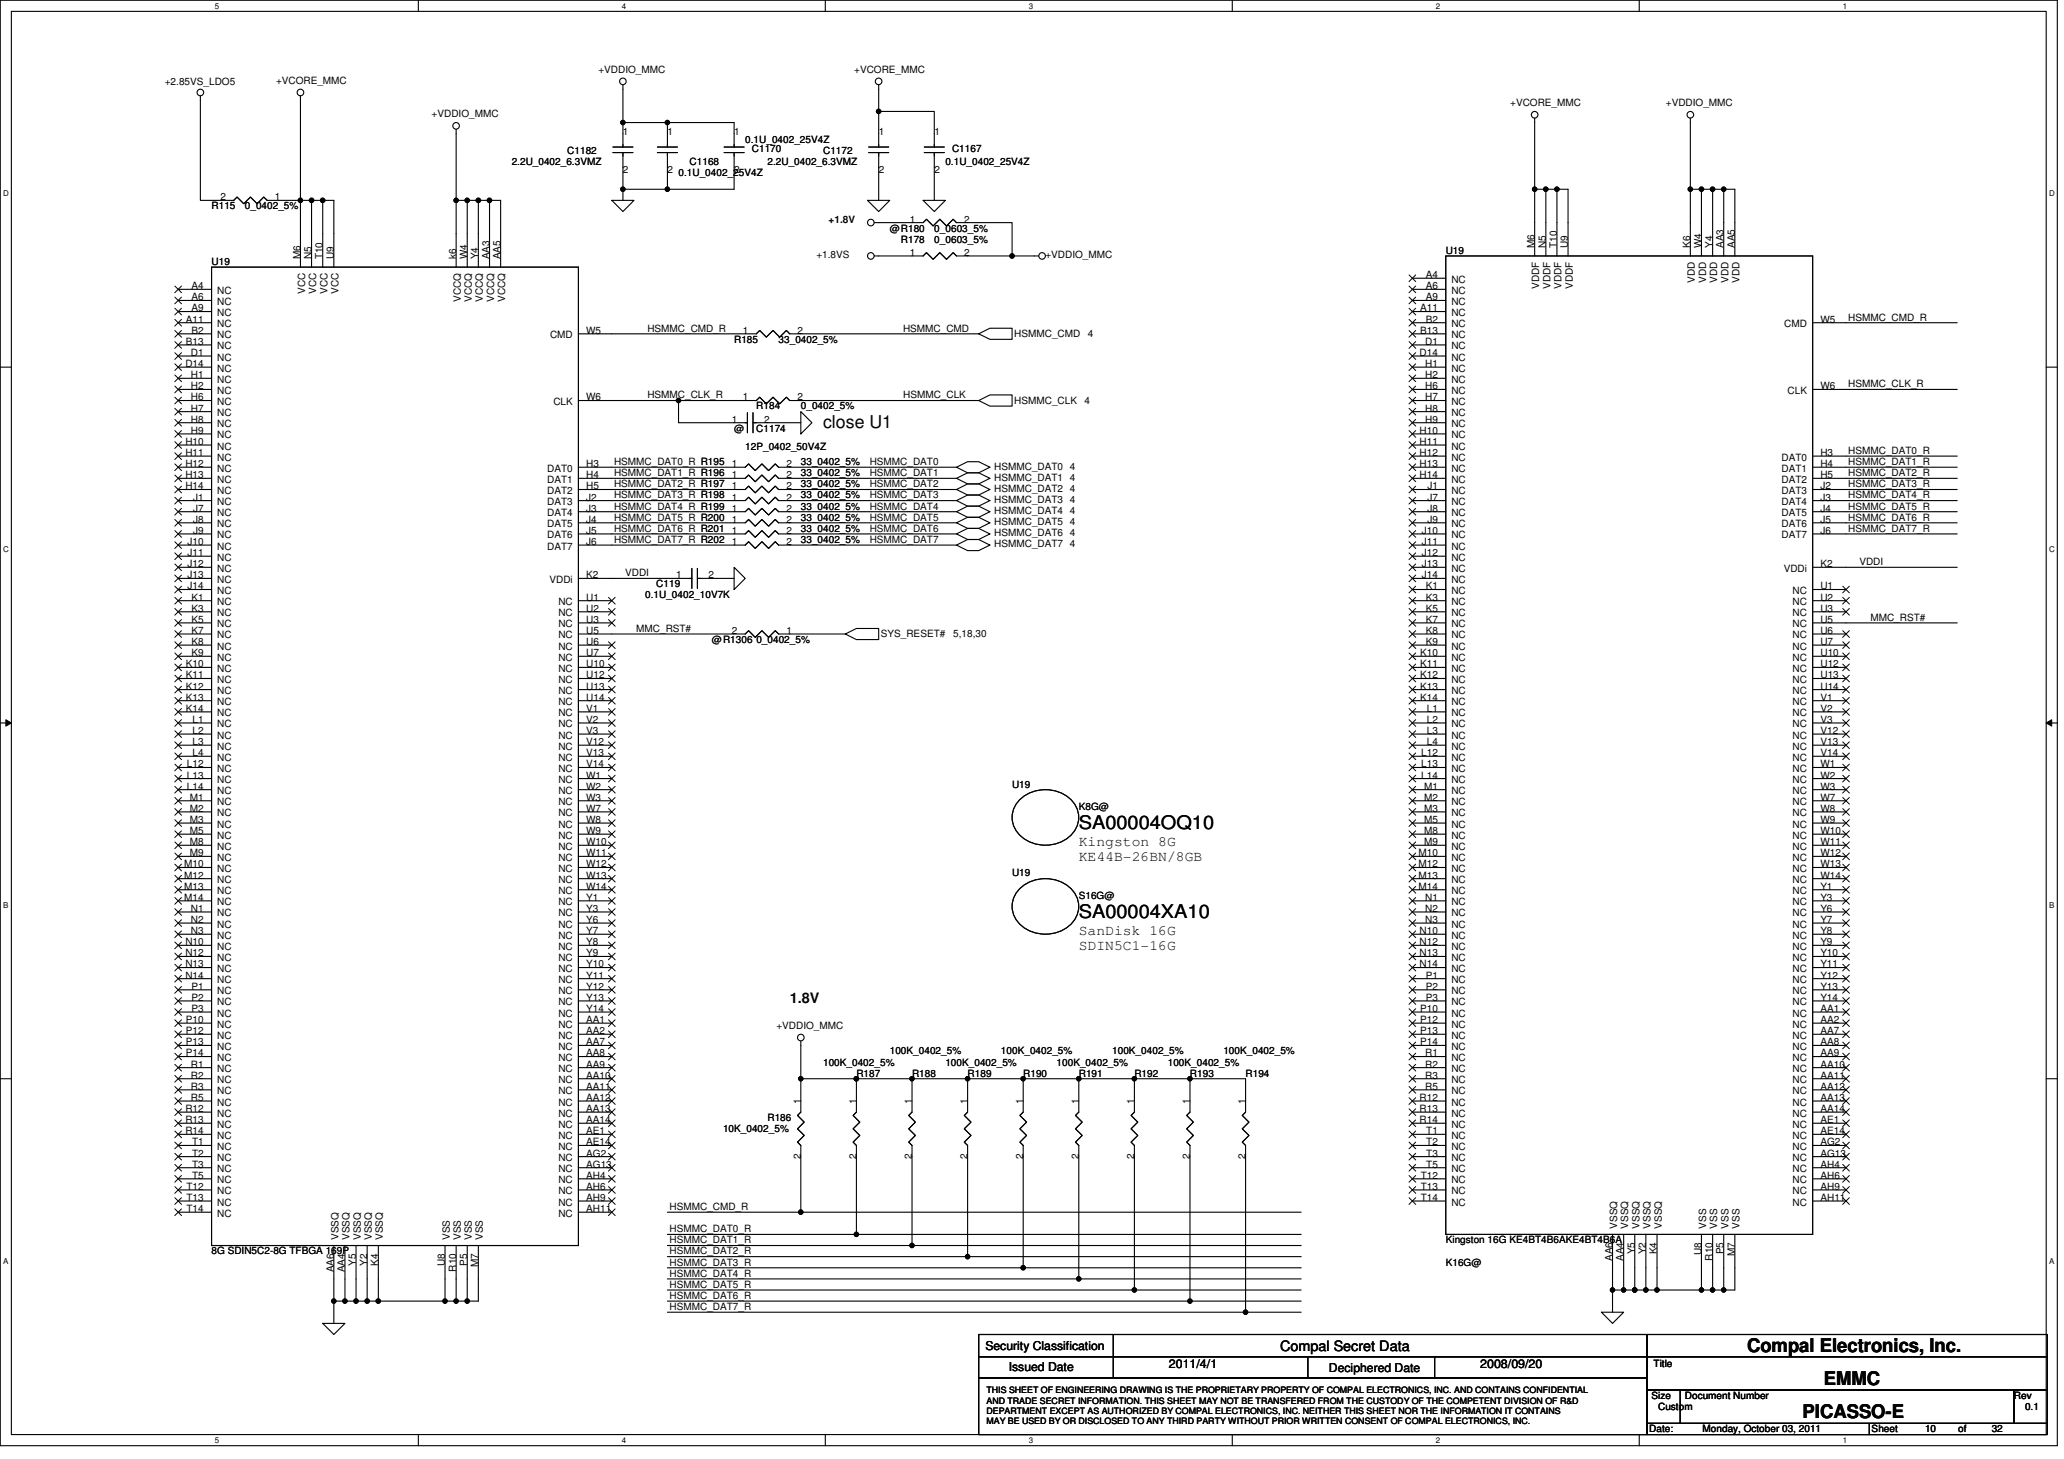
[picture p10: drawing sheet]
<svg xmlns="http://www.w3.org/2000/svg" width="297mm" height="210mm" viewBox="0 0 297 210" stroke-linecap="round" stroke-linejoin="round" font-family="sans-serif">
<defs><g id="words">
<g font-size="2.7" fill="#010202">
<text x="155.3" y="119.3">SA00004OQ10</text>
<text x="155.3" y="132.1">SA00004XA10</text>
<text x="251.4" y="194.5">Compal Electronics, Inc.</text>
<text x="262.5" y="199.3">EMMC</text>
<text x="259.4" y="204.1">PICASSO-E</text>
</g>
<text font-size="2.6" fill="#010202" x="118.5" y="61.5">close U1</text>
<g font-size="2.1" fill="#010202">
<text x="155.3" y="121.7">Kingston 8G</text>
<text x="155.3" y="123.9">KE44B-26BN/8GB</text>
<text x="155.3" y="134.5">SanDisk 16G</text>
<text x="155.3" y="136.7">SDIN5C1-16G</text>
<text x="113.7" y="144.4">1.8V</text>
<text x="184.2" y="194.4">Compal Secret Data</text>
</g>
<g font-size="1.8" fill="#010202">
<text x="141.8" y="194.3">Security Classification</text>
<text x="145.2" y="197.3">Issued Date</text>
<text x="168.2" y="196.8">2011/4/1</text>
<text x="191.3" y="197.5">Deciphered Date</text>
<text x="213" y="196.8">2008/09/20</text>
</g>
<g font-size="1.4" fill="#010202">
<text x="86.1" y="10.5">+VDDIO_MMC</text>
<text x="122.9" y="10.5">+VCORE_MMC</text>
<text x="23.7" y="12.2">+2.85VS_LDO5</text>
<text x="39.7" y="12.1">+VCORE_MMC</text>
<text x="62.1" y="16.8">+VDDIO_MMC</text>
<text x="217.3" y="15.2">+VCORE_MMC</text>
<text x="239.8" y="15.2">+VDDIO_MMC</text>
<text x="73.6" y="23.7">2.2U_0402_6.3VMZ</text>
<text x="81.6" y="22.1">C1182</text>
<text x="89.7" y="19.4">1</text>
<text x="96.1" y="19.4">1</text>
<text x="99.2" y="23.7">C1168</text>
<text x="105.7" y="19.4">1</text>
<text x="107.2" y="20.5">0.1U_0402_25V4Z</text>
<text x="108.2" y="21.8">C1170</text>
<text x="110.5" y="23.7">2.2U_0402_6.3VMZ</text>
<text x="118.5" y="22.1">C1172</text>
<text x="126.5" y="19.4">1</text>
<text x="134.5" y="19.4">1</text>
<text x="136.1" y="23.7">0.1U_0402_25V4Z</text>
<text x="137" y="21.8">C1167</text>
<text x="31.7" y="28.8">2</text>
<text x="39.6" y="28.8">1</text>
<text x="89.7" y="24.9">2</text>
<text x="96.1" y="24.9">2</text>
<text x="97.6" y="25.3">0.1U_0402_25V4Z</text>
<text x="105.7" y="24.9">2</text>
<text x="126.5" y="24.9">2</text>
<text x="134.5" y="24.9">2</text>
<text x="30.4" y="30.1">R115</text>
<text x="35.2" y="30.1">0_0402_5%</text>
<text x="119.2" y="32.1">+1.8V</text>
<text x="128.1" y="33.3">@R180</text>
<text x="129.7" y="34.9">R178</text>
<text x="130.9" y="32">1</text>
<text x="134.5" y="33.3">0_0603_5%</text>
<text x="134.5" y="34.9">0_0603_5%</text>
<text x="138.8" y="32">2</text>
<text x="220.8" y="35.7" transform="rotate(-90 220.8 35.7)">M6</text>
<text x="222.5" y="35.7" transform="rotate(-90 222.5 35.7)">N5</text>
<text x="224.1" y="35.7" transform="rotate(-90 224.1 35.7)">T10</text>
<text x="225.7" y="35.7" transform="rotate(-90 225.7 35.7)">U9</text>
<text x="243.3" y="35.7" transform="rotate(-90 243.3 35.7)">K6</text>
<text x="244.9" y="35.7" transform="rotate(-90 244.9 35.7)">W4</text>
<text x="246.5" y="35.7" transform="rotate(-90 246.5 35.7)">Y4</text>
<text x="248.1" y="35.7" transform="rotate(-90 248.1 35.7)">AA3</text>
<text x="249.7" y="35.7" transform="rotate(-90 249.7 35.7)">AA5</text>
<text x="27.6" y="41.6">A4</text>
<text x="30.4" y="38.1">U19</text>
<text x="43.2" y="37.3" transform="rotate(-90 43.2 37.3)">M6</text>
<text x="44.8" y="37.3" transform="rotate(-90 44.8 37.3)">N5</text>
<text x="46.4" y="37.3" transform="rotate(-90 46.4 37.3)">T10</text>
<text x="48" y="37.3" transform="rotate(-90 48 37.3)">U9</text>
<text x="65.6" y="37.3" transform="rotate(-90 65.6 37.3)">k6</text>
<text x="67.2" y="37.3" transform="rotate(-90 67.2 37.3)">W4</text>
<text x="68.8" y="37.3" transform="rotate(-90 68.8 37.3)">Y4</text>
<text x="70.4" y="37.3" transform="rotate(-90 70.4 37.3)">AA3</text>
<text x="72" y="37.3" transform="rotate(-90 72 37.3)">AA5</text>
<text x="117.5" y="37.2">+1.8VS</text>
<text x="130.9" y="36.8">1</text>
<text x="138.8" y="36.8">2</text>
<text x="150.5" y="37.2">+VDDIO_MMC</text>
<text x="205.2" y="40">A4</text>
<text x="205.2" y="41.6">A6</text>
<text x="208.1" y="36.5">U19</text>
<text x="208.9" y="40.7">NC</text>
<text x="221.5" y="41.6" transform="rotate(-90 221.5 41.6)">VDDF</text>
<text x="223.1" y="41.6" transform="rotate(-90 223.1 41.6)">VDDF</text>
<text x="224.7" y="41.6" transform="rotate(-90 224.7 41.6)">VDDF</text>
<text x="226.3" y="41.6" transform="rotate(-90 226.3 41.6)">VDDF</text>
<text x="243.9" y="40.7" transform="rotate(-90 243.9 40.7)">VDD</text>
<text x="245.5" y="40.7" transform="rotate(-90 245.5 40.7)">VDD</text>
<text x="247.1" y="40.7" transform="rotate(-90 247.1 40.7)">VDD</text>
<text x="248.7" y="40.7" transform="rotate(-90 248.7 40.7)">VDD</text>
<text x="250.3" y="40.7" transform="rotate(-90 250.3 40.7)">VDD</text>
<text x="26.8" y="46.4">A11</text>
<text x="27.6" y="43.2">A6</text>
<text x="27.6" y="44.8">A9</text>
<text x="31.2" y="42.3">NC</text>
<text x="31.2" y="43.9">NC</text>
<text x="31.2" y="45.5">NC</text>
<text x="31.2" y="47.1">NC</text>
<text x="43.9" y="42.3" transform="rotate(-90 43.9 42.3)">VCC</text>
<text x="45.5" y="42.3" transform="rotate(-90 45.5 42.3)">VCC</text>
<text x="47.1" y="42.3" transform="rotate(-90 47.1 42.3)">VCC</text>
<text x="48.7" y="42.3" transform="rotate(-90 48.7 42.3)">VCC</text>
<text x="66.3" y="43.4" transform="rotate(-90 66.3 43.4)">VCCQ</text>
<text x="67.9" y="43.4" transform="rotate(-90 67.9 43.4)">VCCQ</text>
<text x="69.5" y="43.4" transform="rotate(-90 69.5 43.4)">VCCQ</text>
<text x="71.1" y="43.4" transform="rotate(-90 71.1 43.4)">VCCQ</text>
<text x="72.7" y="43.4" transform="rotate(-90 72.7 43.4)">VCCQ</text>
<text x="93.2" y="47.7">HSMMC_CMD_R</text>
<text x="130" y="47.7">HSMMC_CMD</text>
<text x="204.4" y="44.8">A11</text>
<text x="205.2" y="43.2">A9</text>
<text x="205.2" y="46.4">B2</text>
<text x="208.9" y="42.3">NC</text>
<text x="208.9" y="43.9">NC</text>
<text x="208.9" y="45.5">NC</text>
<text x="208.9" y="47.1">NC</text>
<text x="256.8" y="47.1">CMD</text>
<text x="262" y="46.4">W5</text>
<text x="266" y="46.1">HSMMC_CMD_R</text>
<text x="26.7" y="52.8">D14</text>
<text x="26.8" y="49.6">B13</text>
<text x="27.5" y="51.2">D1</text>
<text x="27.6" y="48">B2</text>
<text x="31.2" y="48.7">NC</text>
<text x="31.2" y="50.3">NC</text>
<text x="31.2" y="51.9">NC</text>
<text x="31.2" y="53.5">NC</text>
<text x="79.2" y="48.7">CMD</text>
<text x="84.4" y="48">W5</text>
<text x="105.7" y="49.3">R185</text>
<text x="106.9" y="48">1</text>
<text x="112.1" y="49.3">33_0402_5%</text>
<text x="114.8" y="48">2</text>
<text x="146" y="48.5">HSMMC_CMD</text>
<text x="156.5" y="48.5">4</text>
<text x="204.3" y="51.2">D14</text>
<text x="204.4" y="48">B13</text>
<text x="205.1" y="49.6">D1</text>
<text x="205.1" y="52.8">H1</text>
<text x="208.9" y="48.7">NC</text>
<text x="208.9" y="50.3">NC</text>
<text x="208.9" y="51.9">NC</text>
<text x="208.9" y="53.5">NC</text>
<text x="27.5" y="54.4">H1</text>
<text x="27.5" y="56">H2</text>
<text x="27.5" y="57.6">H6</text>
<text x="27.5" y="59.2">H7</text>
<text x="31.2" y="55.1">NC</text>
<text x="31.2" y="56.7">NC</text>
<text x="31.2" y="58.3">NC</text>
<text x="31.2" y="59.9">NC</text>
<text x="79.6" y="58.3">CLK</text>
<text x="84.4" y="57.6">W6</text>
<text x="93.2" y="57.3">HSMMC_CLK_R</text>
<text x="106.9" y="57.6">1</text>
<text x="108.8" y="58.9">R184</text>
<text x="114.8" y="57.6">2</text>
<text x="115.3" y="58.9">0_0402_5%</text>
<text x="130" y="57.3">HSMMC_CLK</text>
<text x="146" y="58.1">HSMMC_CLK</text>
<text x="156.1" y="58.1">4</text>
<text x="205.1" y="54.4">H2</text>
<text x="205.1" y="56">H6</text>
<text x="205.1" y="57.6">H7</text>
<text x="205.1" y="59.2">H8</text>
<text x="208.9" y="55.1">NC</text>
<text x="208.9" y="56.7">NC</text>
<text x="208.9" y="58.3">NC</text>
<text x="208.9" y="59.9">NC</text>
<text x="257.3" y="56.7">CLK</text>
<text x="262" y="56">W6</text>
<text x="266" y="55.7">HSMMC_CLK_R</text>
<text x="26.7" y="64">H10</text>
<text x="26.7" y="65.6">H11</text>
<text x="27.5" y="60.8">H8</text>
<text x="27.5" y="62.4">H9</text>
<text x="31.2" y="61.5">NC</text>
<text x="31.2" y="63.1">NC</text>
<text x="31.2" y="64.7">NC</text>
<text x="105.3" y="60.8">1</text>
<text x="105.7" y="62.1">@</text>
<text x="107.2" y="64.7">12P_0402_50V4Z</text>
<text x="108.8" y="62.1">C1174</text>
<text x="110" y="60.8">2</text>
<text x="204.3" y="62.4">H10</text>
<text x="204.3" y="64">H11</text>
<text x="204.3" y="65.6">H12</text>
<text x="205.1" y="60.8">H9</text>
<text x="208.9" y="61.5">NC</text>
<text x="208.9" y="63.1">NC</text>
<text x="208.9" y="64.7">NC</text>
<text x="262" y="65.6">H3</text>
<text x="266" y="65.3">HSMMC_DAT0_R</text>
<text x="26.7" y="67.2">H12</text>
<text x="26.7" y="68.8">H13</text>
<text x="26.7" y="70.4">H14</text>
<text x="31.2" y="66.3">NC</text>
<text x="31.2" y="67.9">NC</text>
<text x="31.2" y="69.5">NC</text>
<text x="31.2" y="71.1">NC</text>
<text x="78.8" y="67.9">DAT0</text>
<text x="78.8" y="69.5">DAT1</text>
<text x="78.8" y="71.1">DAT2</text>
<text x="84.4" y="67.2">H3</text>
<text x="84.4" y="68.8">H4</text>
<text x="84.4" y="70.4">H5</text>
<text x="88.4" y="66.9">HSMMC_DAT0_R R195</text>
<text x="88.4" y="68.5">HSMMC_DAT1_R R196</text>
<text x="88.4" y="70.1">HSMMC_DAT2_R R197</text>
<text x="88.4" y="71.7">HSMMC_DAT3_R R198</text>
<text x="105.3" y="67.2">1</text>
<text x="105.3" y="68.8">1</text>
<text x="105.3" y="70.4">1</text>
<text x="113.2" y="67.2">2</text>
<text x="113.2" y="68.8">2</text>
<text x="113.2" y="70.4">2</text>
<text x="115.3" y="66.9">33_0402_5%</text>
<text x="115.3" y="68.5">33_0402_5%</text>
<text x="115.3" y="70.1">33_0402_5%</text>
<text x="115.3" y="71.7">33_0402_5%</text>
<text x="125.2" y="68.5">HSMMC_DAT1</text>
<text x="125.2" y="71.7">HSMMC_DAT3</text>
<text x="125.2" y="66.9">HSMMC_DAT0</text>
<text x="125.2" y="70.1">HSMMC_DAT2</text>
<text x="143.1" y="69.2">HSMMC_DAT1 4</text>
<text x="143.1" y="70.8">HSMMC_DAT2 4</text>
<text x="143.1" y="67.6">HSMMC_DAT0 4</text>
<text x="204.3" y="67.2">H13</text>
<text x="204.3" y="68.8">H14</text>
<text x="205.4" y="70.4">J1</text>
<text x="208.9" y="66.3">NC</text>
<text x="208.9" y="67.9">NC</text>
<text x="208.9" y="69.5">NC</text>
<text x="208.9" y="71.1">NC</text>
<text x="256.4" y="71.1">DAT3</text>
<text x="256.4" y="66.3">DAT0</text>
<text x="256.4" y="67.9">DAT1</text>
<text x="256.4" y="69.5">DAT2</text>
<text x="262" y="70.4">J2</text>
<text x="262" y="67.2">H4</text>
<text x="262" y="68.8">H5</text>
<text x="266" y="66.9">HSMMC_DAT1_R</text>
<text x="266" y="68.5">HSMMC_DAT2_R</text>
<text x="266" y="70.1">HSMMC_DAT3_R</text>
<text x="266" y="71.7">HSMMC_DAT4_R</text>
<text x="27.8" y="72">J1</text>
<text x="27.8" y="73.6">J7</text>
<text x="27.8" y="75.2">J8</text>
<text x="27.8" y="76.8">J9</text>
<text x="31.2" y="72.7">NC</text>
<text x="31.2" y="74.3">NC</text>
<text x="31.2" y="75.9">NC</text>
<text x="31.2" y="77.5">NC</text>
<text x="78.8" y="72.7">DAT3</text>
<text x="78.8" y="74.3">DAT4</text>
<text x="78.8" y="75.9">DAT5</text>
<text x="78.8" y="77.5">DAT6</text>
<text x="84.4" y="72">J2</text>
<text x="84.4" y="73.6">J3</text>
<text x="84.4" y="75.2">J4</text>
<text x="84.4" y="76.8">J5</text>
<text x="88.4" y="73.3">HSMMC_DAT4_R R199</text>
<text x="88.4" y="74.9">HSMMC_DAT5_R R200</text>
<text x="88.4" y="76.5">HSMMC_DAT6_R R201</text>
<text x="105.3" y="76.8">1</text>
<text x="105.3" y="73.6">1</text>
<text x="105.3" y="72">1</text>
<text x="105.3" y="75.2">1</text>
<text x="113.2" y="76.8">2</text>
<text x="113.2" y="73.6">2</text>
<text x="113.2" y="72">2</text>
<text x="113.2" y="75.2">2</text>
<text x="115.3" y="76.5">33_0402_5%</text>
<text x="115.3" y="73.3">33_0402_5%</text>
<text x="115.3" y="74.9">33_0402_5%</text>
<text x="125.2" y="73.3">HSMMC_DAT4</text>
<text x="125.2" y="74.9">HSMMC_DAT5</text>
<text x="125.2" y="76.5">HSMMC_DAT6</text>
<text x="143.1" y="72.4">HSMMC_DAT3 4</text>
<text x="143.1" y="74">HSMMC_DAT4 4</text>
<text x="143.1" y="75.6">HSMMC_DAT5 4</text>
<text x="143.1" y="77.2">HSMMC_DAT6 4</text>
<text x="204.6" y="76.8">J10</text>
<text x="205.4" y="72">J7</text>
<text x="205.4" y="73.6">J8</text>
<text x="205.4" y="75.2">J9</text>
<text x="208.9" y="72.7">NC</text>
<text x="208.9" y="74.3">NC</text>
<text x="208.9" y="75.9">NC</text>
<text x="208.9" y="77.5">NC</text>
<text x="256.4" y="72.7">DAT4</text>
<text x="256.4" y="74.3">DAT5</text>
<text x="256.4" y="75.9">DAT6</text>
<text x="256.4" y="77.5">DAT7</text>
<text x="262" y="72">J3</text>
<text x="262" y="73.6">J4</text>
<text x="262" y="75.2">J5</text>
<text x="262" y="76.8">J6</text>
<text x="266" y="73.3">HSMMC_DAT5_R</text>
<text x="266" y="74.9">HSMMC_DAT6_R</text>
<text x="266" y="76.5">HSMMC_DAT7_R</text>
<text x="27" y="78.4">J10</text>
<text x="27" y="80">J11</text>
<text x="27" y="81.6">J12</text>
<text x="27" y="83.2">J13</text>
<text x="31.2" y="79.1">NC</text>
<text x="31.2" y="80.7">NC</text>
<text x="31.2" y="82.3">NC</text>
<text x="31.2" y="83.9">NC</text>
<text x="78.8" y="79.1">DAT7</text>
<text x="79.1" y="83.9">VDDi</text>
<text x="84.4" y="83.2">K2</text>
<text x="84.4" y="78.4">J6</text>
<text x="88.4" y="78.1">HSMMC_DAT7_R R202</text>
<text x="90" y="82.9">VDDI</text>
<text x="97.3" y="83.2">1</text>
<text x="102" y="83.2">2</text>
<text x="105.3" y="78.4">1</text>
<text x="113.2" y="78.4">2</text>
<text x="115.3" y="78.1">33_0402_5%</text>
<text x="125.2" y="78.1">HSMMC_DAT7</text>
<text x="143.1" y="78.8">HSMMC_DAT7 4</text>
<text x="204.6" y="78.4">J11</text>
<text x="204.6" y="80">J12</text>
<text x="204.6" y="81.6">J13</text>
<text x="204.6" y="83.2">J14</text>
<text x="208.9" y="79.1">NC</text>
<text x="208.9" y="80.7">NC</text>
<text x="208.9" y="82.3">NC</text>
<text x="208.9" y="83.9">NC</text>
<text x="256.7" y="82.3">VDDi</text>
<text x="262" y="81.6">K2</text>
<text x="267.6" y="81.3">VDDI</text>
<text x="27" y="84.8">J14</text>
<text x="27.6" y="86.4">K1</text>
<text x="27.6" y="88">K3</text>
<text x="27.6" y="89.6">K5</text>
<text x="31.2" y="85.5">NC</text>
<text x="31.2" y="87.1">NC</text>
<text x="31.2" y="88.7">NC</text>
<text x="80.4" y="87.1">NC</text>
<text x="80.4" y="88.7">NC</text>
<text x="84.4" y="86.4">U1</text>
<text x="84.4" y="88">U2</text>
<text x="84.4" y="89.6">U3</text>
<text x="92.8" y="86.1">0.1U_0402_10V7K</text>
<text x="94.5" y="84.5">C119</text>
<text x="205.2" y="84.8">K1</text>
<text x="205.2" y="86.4">K3</text>
<text x="205.2" y="89.6">K7</text>
<text x="205.2" y="88">K5</text>
<text x="208.9" y="85.5">NC</text>
<text x="208.9" y="87.1">NC</text>
<text x="208.9" y="88.7">NC</text>
<text x="258" y="85.5">NC</text>
<text x="258" y="87.1">NC</text>
<text x="258" y="88.7">NC</text>
<text x="262" y="84.8">U1</text>
<text x="262" y="86.4">U2</text>
<text x="262" y="88">U3</text>
<text x="262" y="89.6">U5</text>
<text x="269.2" y="89.3">MMC_RST#</text>
<text x="27.6" y="91.2">K7</text>
<text x="27.6" y="92.8">K8</text>
<text x="27.6" y="94.4">K9</text>
<text x="31.2" y="91.9">NC</text>
<text x="31.2" y="90.3">NC</text>
<text x="31.2" y="93.5">NC</text>
<text x="31.2" y="95.1">NC</text>
<text x="80.4" y="90.3">NC</text>
<text x="80.4" y="91.9">NC</text>
<text x="80.4" y="93.5">NC</text>
<text x="80.4" y="95.1">NC</text>
<text x="84.4" y="91.2">U5</text>
<text x="84.4" y="92.8">U6</text>
<text x="84.4" y="94.4">U7</text>
<text x="91.6" y="90.9">MMC_RST#</text>
<text x="102.5" y="92.5">@R1306 0_0402_5%</text>
<text x="105.3" y="91.2">2</text>
<text x="113.2" y="91.2">1</text>
<text x="126.8" y="91.7">SYS_RESET#</text>
<text x="137.2" y="91.7">5,18,30</text>
<text x="204.4" y="94.4">K10</text>
<text x="205.2" y="91.2">K8</text>
<text x="205.2" y="92.8">K9</text>
<text x="208.9" y="90.3">NC</text>
<text x="208.9" y="91.9">NC</text>
<text x="208.9" y="93.5">NC</text>
<text x="208.9" y="95.1">NC</text>
<text x="258" y="90.3">NC</text>
<text x="258" y="91.9">NC</text>
<text x="258" y="93.5">NC</text>
<text x="258" y="95.1">NC</text>
<text x="262" y="91.2">U6</text>
<text x="262" y="92.8">U7</text>
<text x="262" y="94.4">U10</text>
<text x="26.8" y="96">K10</text>
<text x="26.8" y="97.6">K11</text>
<text x="26.8" y="99.2">K12</text>
<text x="26.8" y="100.8">K13</text>
<text x="31.2" y="96.7">NC</text>
<text x="31.2" y="98.3">NC</text>
<text x="31.2" y="99.9">NC</text>
<text x="31.2" y="101.5">NC</text>
<text x="80.4" y="96.7">NC</text>
<text x="80.4" y="98.3">NC</text>
<text x="80.4" y="99.9">NC</text>
<text x="80.4" y="101.5">NC</text>
<text x="84.4" y="96">U10</text>
<text x="84.4" y="97.6">U12</text>
<text x="84.4" y="99.2">U13</text>
<text x="84.4" y="100.8">U14</text>
<text x="204.4" y="96">K11</text>
<text x="204.4" y="97.6">K12</text>
<text x="204.4" y="99.2">K13</text>
<text x="204.4" y="100.8">K14</text>
<text x="208.9" y="96.7">NC</text>
<text x="208.9" y="98.3">NC</text>
<text x="208.9" y="99.9">NC</text>
<text x="208.9" y="101.5">NC</text>
<text x="258" y="96.7">NC</text>
<text x="258" y="98.3">NC</text>
<text x="258" y="99.9">NC</text>
<text x="258" y="101.5">NC</text>
<text x="262" y="96">U12</text>
<text x="262" y="97.6">U13</text>
<text x="262" y="99.2">U14</text>
<text x="262" y="100.8">V1</text>
<text x="26.8" y="102.4">K14</text>
<text x="27.7" y="104">L1</text>
<text x="27.7" y="105.6">L2</text>
<text x="27.7" y="107.2">L3</text>
<text x="31.2" y="103.1">NC</text>
<text x="31.2" y="104.7">NC</text>
<text x="31.2" y="106.3">NC</text>
<text x="31.2" y="107.9">NC</text>
<text x="80.4" y="103.1">NC</text>
<text x="80.4" y="104.7">NC</text>
<text x="80.4" y="106.3">NC</text>
<text x="80.4" y="107.9">NC</text>
<text x="84.4" y="102.4">V1</text>
<text x="84.4" y="104">V2</text>
<text x="84.4" y="105.6">V3</text>
<text x="84.4" y="107.2">V12</text>
<text x="205.3" y="102.4">L1</text>
<text x="205.3" y="104">L2</text>
<text x="205.3" y="105.6">L3</text>
<text x="205.3" y="107.2">L4</text>
<text x="208.9" y="103.1">NC</text>
<text x="208.9" y="104.7">NC</text>
<text x="208.9" y="106.3">NC</text>
<text x="208.9" y="107.9">NC</text>
<text x="258" y="103.1">NC</text>
<text x="258" y="104.7">NC</text>
<text x="258" y="106.3">NC</text>
<text x="258" y="107.9">NC</text>
<text x="262" y="102.4">V2</text>
<text x="262" y="104">V3</text>
<text x="262" y="105.6">V12</text>
<text x="262" y="107.2">V13</text>
<text x="26.9" y="110.4">L12</text>
<text x="26.9" y="112">L13</text>
<text x="26.9" y="113.6">L14</text>
<text x="27.7" y="108.8">L4</text>
<text x="31.2" y="109.5">NC</text>
<text x="31.2" y="111.1">NC</text>
<text x="31.2" y="112.7">NC</text>
<text x="80.4" y="112.7">NC</text>
<text x="80.4" y="109.5">NC</text>
<text x="80.4" y="111.1">NC</text>
<text x="84.4" y="112">W1</text>
<text x="84.4" y="113.6">W2</text>
<text x="84.4" y="108.8">V13</text>
<text x="84.4" y="110.4">V14</text>
<text x="145.7" y="113.3">U19</text>
<text x="204.5" y="108.8">L12</text>
<text x="204.5" y="110.4">L13</text>
<text x="204.5" y="112">L14</text>
<text x="204.9" y="113.6">M1</text>
<text x="208.9" y="109.5">NC</text>
<text x="208.9" y="111.1">NC</text>
<text x="208.9" y="112.7">NC</text>
<text x="258" y="111.1">NC</text>
<text x="258" y="112.7">NC</text>
<text x="258" y="109.5">NC</text>
<text x="262" y="110.4">W1</text>
<text x="262" y="112">W2</text>
<text x="262" y="113.6">W3</text>
<text x="262" y="108.8">V14</text>
<text x="27.3" y="115.2">M1</text>
<text x="27.3" y="116.8">M2</text>
<text x="27.3" y="118.4">M3</text>
<text x="31.2" y="114.3">NC</text>
<text x="31.2" y="115.9">NC</text>
<text x="31.2" y="117.5">NC</text>
<text x="31.2" y="119.1">NC</text>
<text x="80.4" y="114.3">NC</text>
<text x="80.4" y="115.9">NC</text>
<text x="80.4" y="117.5">NC</text>
<text x="80.4" y="119.1">NC</text>
<text x="84.4" y="115.2">W3</text>
<text x="84.4" y="116.8">W7</text>
<text x="84.4" y="118.4">W8</text>
<text x="155.3" y="116.5">K8G@</text>
<text x="204.9" y="115.2">M2</text>
<text x="204.9" y="116.8">M3</text>
<text x="204.9" y="118.4">M5</text>
<text x="208.9" y="114.3">NC</text>
<text x="208.9" y="115.9">NC</text>
<text x="208.9" y="117.5">NC</text>
<text x="208.9" y="119.1">NC</text>
<text x="258" y="114.3">NC</text>
<text x="258" y="115.9">NC</text>
<text x="258" y="117.5">NC</text>
<text x="258" y="119.1">NC</text>
<text x="262" y="115.2">W7</text>
<text x="262" y="116.8">W8</text>
<text x="262" y="118.4">W9</text>
<text x="26.5" y="124.8">M10</text>
<text x="27.3" y="120">M5</text>
<text x="27.3" y="121.6">M8</text>
<text x="27.3" y="123.2">M9</text>
<text x="31.2" y="120.7">NC</text>
<text x="31.2" y="122.3">NC</text>
<text x="31.2" y="123.9">NC</text>
<text x="31.2" y="125.5">NC</text>
<text x="80.4" y="120.7">NC</text>
<text x="80.4" y="122.3">NC</text>
<text x="80.4" y="123.9">NC</text>
<text x="80.4" y="125.5">NC</text>
<text x="84.4" y="120">W9</text>
<text x="84.4" y="121.6">W10</text>
<text x="84.4" y="123.2">W11</text>
<text x="84.4" y="124.8">W12</text>
<text x="204.1" y="123.2">M10</text>
<text x="204.1" y="124.8">M12</text>
<text x="204.9" y="120">M8</text>
<text x="204.9" y="121.6">M9</text>
<text x="208.9" y="120.7">NC</text>
<text x="208.9" y="122.3">NC</text>
<text x="208.9" y="123.9">NC</text>
<text x="208.9" y="125.5">NC</text>
<text x="258" y="120.7">NC</text>
<text x="258" y="122.3">NC</text>
<text x="258" y="123.9">NC</text>
<text x="258" y="125.5">NC</text>
<text x="262" y="120">W10</text>
<text x="262" y="121.6">W11</text>
<text x="262" y="123.2">W12</text>
<text x="262" y="124.8">W13</text>
<text x="26.5" y="126.4">M12</text>
<text x="26.5" y="128">M13</text>
<text x="26.5" y="129.6">M14</text>
<text x="27.5" y="131.2">N1</text>
<text x="31.2" y="127.1">NC</text>
<text x="31.2" y="128.7">NC</text>
<text x="31.2" y="130.3">NC</text>
<text x="31.2" y="131.9">NC</text>
<text x="80.4" y="130.3">NC</text>
<text x="80.4" y="131.9">NC</text>
<text x="80.4" y="127.1">NC</text>
<text x="80.4" y="128.7">NC</text>
<text x="84.4" y="129.6">Y1</text>
<text x="84.4" y="131.2">Y3</text>
<text x="84.4" y="126.4">W13</text>
<text x="84.4" y="128">W14</text>
<text x="145.7" y="126.1">U19</text>
<text x="155.3" y="129.3">S16G@</text>
<text x="204.1" y="126.4">M13</text>
<text x="204.1" y="128">M14</text>
<text x="205.1" y="129.6">N1</text>
<text x="205.1" y="131.2">N2</text>
<text x="208.9" y="127.1">NC</text>
<text x="208.9" y="128.7">NC</text>
<text x="208.9" y="130.3">NC</text>
<text x="208.9" y="131.9">NC</text>
<text x="258" y="128.7">NC</text>
<text x="258" y="130.3">NC</text>
<text x="258" y="131.9">NC</text>
<text x="258" y="127.1">NC</text>
<text x="262" y="128">Y1</text>
<text x="262" y="129.6">Y3</text>
<text x="262" y="131.2">Y6</text>
<text x="262" y="126.4">W14</text>
<text x="26.7" y="136">N10</text>
<text x="26.7" y="137.6">N12</text>
<text x="27.5" y="132.8">N2</text>
<text x="27.5" y="134.4">N3</text>
<text x="31.2" y="133.5">NC</text>
<text x="31.2" y="135.1">NC</text>
<text x="31.2" y="136.7">NC</text>
<text x="80.4" y="133.5">NC</text>
<text x="80.4" y="135.1">NC</text>
<text x="80.4" y="136.7">NC</text>
<text x="84.4" y="132.8">Y6</text>
<text x="84.4" y="134.4">Y7</text>
<text x="84.4" y="136">Y8</text>
<text x="84.4" y="137.6">Y9</text>
<text x="204.3" y="134.4">N10</text>
<text x="204.3" y="136">N12</text>
<text x="204.3" y="137.6">N13</text>
<text x="205.1" y="132.8">N3</text>
<text x="208.9" y="133.5">NC</text>
<text x="208.9" y="135.1">NC</text>
<text x="208.9" y="136.7">NC</text>
<text x="258" y="133.5">NC</text>
<text x="258" y="135.1">NC</text>
<text x="258" y="136.7">NC</text>
<text x="262" y="132.8">Y7</text>
<text x="262" y="134.4">Y8</text>
<text x="262" y="136">Y9</text>
<text x="262" y="137.6">Y10</text>
<text x="26.7" y="139.2">N13</text>
<text x="26.7" y="140.8">N14</text>
<text x="27.6" y="142.4">P1</text>
<text x="31.2" y="138.3">NC</text>
<text x="31.2" y="139.9">NC</text>
<text x="31.2" y="141.5">NC</text>
<text x="31.2" y="143.1">NC</text>
<text x="80.4" y="138.3">NC</text>
<text x="80.4" y="139.9">NC</text>
<text x="80.4" y="141.5">NC</text>
<text x="80.4" y="143.1">NC</text>
<text x="84.4" y="139.2">Y10</text>
<text x="84.4" y="140.8">Y11</text>
<text x="84.4" y="142.4">Y12</text>
<text x="204.3" y="139.2">N14</text>
<text x="205.2" y="140.8">P1</text>
<text x="205.2" y="142.4">P2</text>
<text x="208.9" y="138.3">NC</text>
<text x="208.9" y="139.9">NC</text>
<text x="208.9" y="141.5">NC</text>
<text x="208.9" y="143.1">NC</text>
<text x="258" y="138.3">NC</text>
<text x="258" y="139.9">NC</text>
<text x="258" y="141.5">NC</text>
<text x="258" y="143.1">NC</text>
<text x="262" y="139.2">Y11</text>
<text x="262" y="140.8">Y12</text>
<text x="262" y="142.4">Y13</text>
<text x="26.8" y="147.2">P10</text>
<text x="26.8" y="148.8">P12</text>
<text x="27.6" y="144">P2</text>
<text x="27.6" y="145.6">P3</text>
<text x="31.2" y="144.7">NC</text>
<text x="31.2" y="146.3">NC</text>
<text x="31.2" y="147.9">NC</text>
<text x="31.2" y="149.5">NC</text>
<text x="80.4" y="144.7">NC</text>
<text x="80.4" y="146.3">NC</text>
<text x="80.4" y="147.9">NC</text>
<text x="80.4" y="149.5">NC</text>
<text x="84.4" y="144">Y13</text>
<text x="84.4" y="145.6">Y14</text>
<text x="84.4" y="147.2">AA1</text>
<text x="84.4" y="148.8">AA2</text>
<text x="111.7" y="148.1">+VDDIO_MMC</text>
<text x="204.4" y="145.6">P10</text>
<text x="204.4" y="147.2">P12</text>
<text x="204.4" y="148.8">P13</text>
<text x="205.2" y="144">P3</text>
<text x="208.9" y="144.7">NC</text>
<text x="208.9" y="146.3">NC</text>
<text x="208.9" y="147.9">NC</text>
<text x="208.9" y="149.5">NC</text>
<text x="258" y="144.7">NC</text>
<text x="258" y="146.3">NC</text>
<text x="258" y="147.9">NC</text>
<text x="258" y="149.5">NC</text>
<text x="262" y="144">Y14</text>
<text x="262" y="145.6">AA1</text>
<text x="262" y="147.2">AA2</text>
<text x="262" y="148.8">AA7</text>
<text x="26.8" y="150.4">P13</text>
<text x="26.8" y="152">P14</text>
<text x="27.5" y="153.6">R1</text>
<text x="27.5" y="155.2">R2</text>
<text x="31.2" y="154.3">NC</text>
<text x="31.2" y="155.9">NC</text>
<text x="31.2" y="151.1">NC</text>
<text x="31.2" y="152.7">NC</text>
<text x="80.4" y="151.1">NC</text>
<text x="80.4" y="152.7">NC</text>
<text x="80.4" y="154.3">NC</text>
<text x="80.4" y="155.9">NC</text>
<text x="84.4" y="150.4">AA7</text>
<text x="84.4" y="152">AA8</text>
<text x="84.4" y="153.6">AA9</text>
<text x="84.4" y="155.2">AA10</text>
<text x="118.5" y="153.3">100K_0402_5%</text>
<text x="123.3" y="154.9">R187</text>
<text x="128.1" y="151.8">100K_0402_5%</text>
<text x="131.3" y="154.9">R188</text>
<text x="136.1" y="153.3">100K_0402_5%</text>
<text x="139.3" y="154.9">R189</text>
<text x="144.1" y="151.8">100K_0402_5%</text>
<text x="147.3" y="154.9">R190</text>
<text x="152.1" y="153.3">100K_0402_5%</text>
<text x="155.3" y="154.9">R191</text>
<text x="160.1" y="151.8">100K_0402_5%</text>
<text x="163.3" y="154.9">R192</text>
<text x="168.1" y="153.3">100K_0402_5%</text>
<text x="171.3" y="154.9">R193</text>
<text x="176.1" y="151.8">100K_0402_5%</text>
<text x="179.3" y="154.9">R194</text>
<text x="204.4" y="150.4">P14</text>
<text x="205.1" y="152">R1</text>
<text x="205.1" y="153.6">R2</text>
<text x="205.1" y="155.2">R3</text>
<text x="208.9" y="152.7">NC</text>
<text x="208.9" y="154.3">NC</text>
<text x="208.9" y="155.9">NC</text>
<text x="208.9" y="151.1">NC</text>
<text x="258" y="151.1">NC</text>
<text x="258" y="152.7">NC</text>
<text x="258" y="154.3">NC</text>
<text x="258" y="155.9">NC</text>
<text x="262" y="150.4">AA8</text>
<text x="262" y="152">AA9</text>
<text x="262" y="153.6">AA10</text>
<text x="262" y="155.2">AA11</text>
<text x="26.7" y="160">R12</text>
<text x="26.7" y="161.6">R13</text>
<text x="27.5" y="156.8">R3</text>
<text x="27.5" y="158.5">R5</text>
<text x="31.2" y="157.5">NC</text>
<text x="31.2" y="159.1">NC</text>
<text x="31.2" y="160.7">NC</text>
<text x="80.4" y="157.5">NC</text>
<text x="80.4" y="159.1">NC</text>
<text x="80.4" y="160.7">NC</text>
<text x="84.4" y="156.8">AA11</text>
<text x="84.4" y="158.5">AA12</text>
<text x="84.4" y="160">AA13</text>
<text x="84.4" y="161.6">AA14</text>
<text x="110.5" y="161.4">R186</text>
<text x="115.2" y="158.9" transform="rotate(-90 115.2 158.9)">1</text>
<text x="123.2" y="158.9" transform="rotate(-90 123.2 158.9)">1</text>
<text x="131.2" y="158.9" transform="rotate(-90 131.2 158.9)">1</text>
<text x="139.2" y="158.9" transform="rotate(-90 139.2 158.9)">1</text>
<text x="147.2" y="158.9" transform="rotate(-90 147.2 158.9)">1</text>
<text x="155.2" y="158.9" transform="rotate(-90 155.2 158.9)">1</text>
<text x="163.2" y="158.9" transform="rotate(-90 163.2 158.9)">1</text>
<text x="171.2" y="158.9" transform="rotate(-90 171.2 158.9)">1</text>
<text x="179.2" y="158.9" transform="rotate(-90 179.2 158.9)">1</text>
<text x="204.3" y="158.5">R12</text>
<text x="204.3" y="160">R13</text>
<text x="204.3" y="161.6">R14</text>
<text x="205.1" y="156.8">R5</text>
<text x="208.9" y="157.5">NC</text>
<text x="208.9" y="159.1">NC</text>
<text x="208.9" y="160.7">NC</text>
<text x="258" y="157.5">NC</text>
<text x="258" y="159.1">NC</text>
<text x="258" y="160.7">NC</text>
<text x="262" y="156.8">AA12</text>
<text x="262" y="158.5">AA13</text>
<text x="262" y="160">AA14</text>
<text x="262" y="161.6">AE1</text>
<text x="26.7" y="163.2">R14</text>
<text x="27.6" y="164.8">T1</text>
<text x="27.6" y="166.5">T2</text>
<text x="31.2" y="162.3">NC</text>
<text x="31.2" y="163.9">NC</text>
<text x="31.2" y="165.5">NC</text>
<text x="31.2" y="167.1">NC</text>
<text x="80.4" y="162.3">NC</text>
<text x="80.4" y="163.9">NC</text>
<text x="80.4" y="165.5">NC</text>
<text x="80.4" y="167.1">NC</text>
<text x="84.4" y="163.2">AE1</text>
<text x="84.4" y="164.8">AE14</text>
<text x="84.4" y="166.5">AG2</text>
<text x="104.1" y="162.9">10K_0402_5%</text>
<text x="115.2" y="166.8" transform="rotate(-90 115.2 166.8)">2</text>
<text x="123.2" y="166.8" transform="rotate(-90 123.2 166.8)">2</text>
<text x="131.2" y="166.8" transform="rotate(-90 131.2 166.8)">2</text>
<text x="139.2" y="166.8" transform="rotate(-90 139.2 166.8)">2</text>
<text x="147.2" y="166.8" transform="rotate(-90 147.2 166.8)">2</text>
<text x="155.2" y="166.8" transform="rotate(-90 155.2 166.8)">2</text>
<text x="163.2" y="166.8" transform="rotate(-90 163.2 166.8)">2</text>
<text x="171.2" y="166.8" transform="rotate(-90 171.2 166.8)">2</text>
<text x="179.2" y="166.8" transform="rotate(-90 179.2 166.8)">2</text>
<text x="205.3" y="163.2">T1</text>
<text x="205.3" y="164.8">T2</text>
<text x="205.3" y="166.5">T3</text>
<text x="208.9" y="162.3">NC</text>
<text x="208.9" y="163.9">NC</text>
<text x="208.9" y="165.5">NC</text>
<text x="208.9" y="167.1">NC</text>
<text x="258" y="162.3">NC</text>
<text x="258" y="163.9">NC</text>
<text x="258" y="165.5">NC</text>
<text x="258" y="167.1">NC</text>
<text x="262" y="163.2">AE14</text>
<text x="262" y="164.8">AG2</text>
<text x="262" y="166.5">AG13</text>
<text x="26.8" y="171.2">T12</text>
<text x="26.8" y="172.8">T13</text>
<text x="27.6" y="168">T3</text>
<text x="27.6" y="169.6">T5</text>
<text x="31.2" y="168.7">NC</text>
<text x="31.2" y="170.3">NC</text>
<text x="31.2" y="171.9">NC</text>
<text x="31.2" y="173.5">NC</text>
<text x="80.4" y="170.3">NC</text>
<text x="80.4" y="171.9">NC</text>
<text x="80.4" y="173.5">NC</text>
<text x="80.4" y="168.7">NC</text>
<text x="84.4" y="169.6">AH4</text>
<text x="84.4" y="171.2">AH6</text>
<text x="84.4" y="172.8">AH9</text>
<text x="84.4" y="168">AG13</text>
<text x="204.5" y="169.6">T12</text>
<text x="204.5" y="171.2">T13</text>
<text x="204.5" y="172.8">T14</text>
<text x="205.3" y="168">T5</text>
<text x="208.9" y="168.7">NC</text>
<text x="208.9" y="170.3">NC</text>
<text x="208.9" y="171.9">NC</text>
<text x="208.9" y="173.5">NC</text>
<text x="258" y="173.5">NC</text>
<text x="258" y="168.7">NC</text>
<text x="258" y="170.3">NC</text>
<text x="258" y="171.9">NC</text>
<text x="262" y="172.8">AH11</text>
<text x="262" y="168">AH4</text>
<text x="262" y="169.6">AH6</text>
<text x="262" y="171.2">AH9</text>
<text x="26.8" y="174.5">T14</text>
<text x="31.2" y="175.1">NC</text>
<text x="48.7" y="178.5" transform="rotate(-90 48.7 178.5)">VSSQ</text>
<text x="50.3" y="178.5" transform="rotate(-90 50.3 178.5)">VSSQ</text>
<text x="51.9" y="178.5" transform="rotate(-90 51.9 178.5)">VSSQ</text>
<text x="53.5" y="178.5" transform="rotate(-90 53.5 178.5)">VSSQ</text>
<text x="55.1" y="178.5" transform="rotate(-90 55.1 178.5)">VSSQ</text>
<text x="64.7" y="178.5" transform="rotate(-90 64.7 178.5)">VSS</text>
<text x="66.3" y="178.5" transform="rotate(-90 66.3 178.5)">VSS</text>
<text x="67.9" y="178.5" transform="rotate(-90 67.9 178.5)">VSS</text>
<text x="69.5" y="178.5" transform="rotate(-90 69.5 178.5)">VSS</text>
<text x="80.4" y="175.1">NC</text>
<text x="84.4" y="174.5">AH11</text>
<text x="96.4" y="174.1">HSMMC_CMD_R</text>
<text x="96.4" y="177.3">HSMMC_DAT0_R</text>
<text x="96.4" y="178.9">HSMMC_DAT1_R</text>
<text x="208.1" y="179">Kingston 16G KE4BT4B6AKE4BT4B6A</text>
<text x="232.7" y="176.9" transform="rotate(-90 232.7 176.9)">VSSQ</text>
<text x="234.3" y="176.9" transform="rotate(-90 234.3 176.9)">VSSQ</text>
<text x="235.9" y="176.9" transform="rotate(-90 235.9 176.9)">VSSQ</text>
<text x="237.5" y="176.9" transform="rotate(-90 237.5 176.9)">VSSQ</text>
<text x="239.1" y="176.9" transform="rotate(-90 239.1 176.9)">VSSQ</text>
<text x="245.5" y="176.9" transform="rotate(-90 245.5 176.9)">VSS</text>
<text x="247.1" y="176.9" transform="rotate(-90 247.1 176.9)">VSS</text>
<text x="248.7" y="176.9" transform="rotate(-90 248.7 176.9)">VSS</text>
<text x="250.3" y="176.9" transform="rotate(-90 250.3 176.9)">VSS</text>
<text x="30.4" y="180.5">8G SDIN5C2-8G TFBGA 169P</text>
<text x="48" y="183.1" transform="rotate(-90 48 183.1)">AA6</text>
<text x="49.6" y="183.1" transform="rotate(-90 49.6 183.1)">AA4</text>
<text x="51.2" y="182.1" transform="rotate(-90 51.2 182.1)">Y5</text>
<text x="52.8" y="182.1" transform="rotate(-90 52.8 182.1)">Y2</text>
<text x="54.4" y="182.1" transform="rotate(-90 54.4 182.1)">K4</text>
<text x="64" y="182.2" transform="rotate(-90 64 182.2)">U8</text>
<text x="65.6" y="183" transform="rotate(-90 65.6 183)">R10</text>
<text x="67.2" y="182.1" transform="rotate(-90 67.2 182.1)">P5</text>
<text x="68.8" y="182.4" transform="rotate(-90 68.8 182.4)">M7</text>
<text x="96.4" y="182.1">HSMMC_DAT3_R</text>
<text x="96.4" y="185.3">HSMMC_DAT5_R</text>
<text x="96.4" y="180.5">HSMMC_DAT2_R</text>
<text x="96.4" y="183.7">HSMMC_DAT4_R</text>
<text x="208.1" y="182.1">K16G@</text>
<text x="232.1" y="181.5" transform="rotate(-90 232.1 181.5)">AA6</text>
<text x="233.7" y="181.5" transform="rotate(-90 233.7 181.5)">AA4</text>
<text x="235.3" y="180.5" transform="rotate(-90 235.3 180.5)">Y5</text>
<text x="236.9" y="180.5" transform="rotate(-90 236.9 180.5)">Y2</text>
<text x="238.5" y="180.5" transform="rotate(-90 238.5 180.5)">K4</text>
<text x="244.9" y="180.6" transform="rotate(-90 244.9 180.6)">U8</text>
<text x="246.5" y="181.4" transform="rotate(-90 246.5 181.4)">R10</text>
<text x="248.1" y="180.5" transform="rotate(-90 248.1 180.5)">P5</text>
<text x="249.7" y="180.8" transform="rotate(-90 249.7 180.8)">M7</text>
<text x="96.4" y="186.9">HSMMC_DAT6_R</text>
<text x="96.4" y="188.5">HSMMC_DAT7_R</text>
<text x="238" y="196.7">Title</text>
<text x="237.7" y="201.4">Size</text>
<text x="238.6" y="203">Custom</text>
<text x="242.5" y="201.4">Document Number</text>
<text x="289.8" y="201.4">Rev</text>
<text x="291.4" y="203">0.1</text>
<text x="237.3" y="206.1">Date:</text>
<text x="245" y="206.1">Monday, October 03, 2011</text>
<text x="269.4" y="206.1">Sheet</text>
<text x="277" y="206.1">10</text>
<text x="281.8" y="206.1">of</text>
<text x="286.6" y="206.1">32</text>
</g>
<g font-size="1.3" fill="#010202">
<text x="142" y="203.5">DEPARTMENT EXCEPT AS AUTHORIZED BY COMPAL ELECTRONICS, INC. NEITHER THIS SHEET NOR THE INFORMATION IT CONTAINS</text>
<text x="142" y="200.6">THIS SHEET OF ENGINEERING DRAWING IS THE PROPRIETARY PROPERTY OF COMPAL ELECTRONICS, INC. AND CONTAINS CONFIDENTIAL</text>
<text x="142" y="202">AND TRADE SECRET INFORMATION. THIS SHEET MAY NOT BE TRANSFERED FROM THE CUSTODY OF THE COMPETENT DIVISION OF R&amp;D</text>
<text x="142" y="204.9">MAY BE USED BY OR DISCLOSED TO ANY THIRD PARTY WITHOUT PRIOR WRITTEN CONSENT OF COMPAL ELECTRONICS, INC.</text>
</g>
<g font-size="1.1" fill="#010202">
<text x="30.9" y="1.2">5</text>
<text x="89.5" y="1.2">4</text>
<text x="148.1" y="1.2">3</text>
<text x="206.6" y="1.2">2</text>
<text x="265.2" y="1.2">1</text>
<text x=".4" y="28.3">D</text>
<text x="294.9" y="28.3">D</text>
<text x=".4" y="79.5">C</text>
<text x="294.9" y="79.5">C</text>
<text x=".4" y="130.7">B</text>
<text x="294.9" y="130.7">B</text>
<text x=".4" y="181.9">A</text>
<text x="294.9" y="181.9">A</text>
<text x="30.9" y="207.7">5</text>
<text x="89.5" y="207.7">4</text>
<text x="148.1" y="207.7">3</text>
<text x="206.6" y="207.7">2</text>
<text x="265.2" y="207.7">1</text>
</g>
</g></defs>
<path d="M0 0h296.1v208.1h-296.1zM1.6 1.6h292.9v204.9h-292.9z" fill="none" stroke="#010202" stroke-width=".16"/>
<g fill="#fff">
<path d="M30.9 .2h.7v1.3h-.7z"/>
<path d="M30.9 206.6h.7v1.3h-.7z"/>
</g>
<path d="M60.2 0v1.6M60.2 206.5v1.6" fill="none" stroke="#010202" stroke-width=".16"/>
<g fill="#fff">
<path d="M89.5 .2h.6v1.3h-.6z"/>
<path d="M89.5 206.6h.6v1.3h-.6z"/>
</g>
<path d="M118.8 0v1.6M118.8 206.5v1.6" fill="none" stroke="#010202" stroke-width=".16"/>
<g fill="#fff">
<path d="M148.1 .2h.6v1.3h-.6z"/>
<path d="M148.1 206.6h.6v1.3h-.6z"/>
</g>
<path d="M177.3 0v1.6M177.3 206.5v1.6" fill="none" stroke="#010202" stroke-width=".16"/>
<g fill="#fff">
<path d="M206.6 .2h.7v1.3h-.7z"/>
<path d="M206.6 206.6h.7v1.3h-.7z"/>
</g>
<path d="M235.9 0v1.6M235.9 206.5v1.6" fill="none" stroke="#010202" stroke-width=".16"/>
<g fill="#fff">
<path d="M265.2 .2h.6v1.3h-.6z"/>
<path d="M265.2 206.6h.6v1.3h-.6z"/>
<path d="M.4 27.2h.9v1.3h-.9z"/>
<path d="M294.9 27.2h.8v1.3h-.8z"/>
<path d="M.4 78.4h.9v1.3h-.9z"/>
<path d="M294.9 78.4h.8v1.3h-.8z"/>
</g>
<path d="M0 52.8h1.6M294.5 52.8h1.6" fill="none" stroke="#010202" stroke-width=".16"/>
<g fill="#fff">
<path d="M.4 129.7h.8v1.2h-.8z"/>
<path d="M294.9 129.7h.7v1.2h-.7z"/>
</g>
<path d="M0 104.1h1.6M294.5 104.1h1.6" fill="none" stroke="#010202" stroke-width=".16"/>
<path d="M.8 103.6l.8 .5-.8 .4z" fill="#010202"/>
<path d="M.8 103.6l.8 .5-.8 .4z" fill="none" stroke="#010202" stroke-width=".14"/>
<path d="M294.5 104.1l.8-.5v.9z" fill="#010202"/>
<path d="M294.5 104.1l.8-.5v.9z" fill="none" stroke="#010202" stroke-width=".14"/>
<g fill="#fff">
<path d="M.4 180.9h.8v1.2h-.8z"/>
<path d="M294.9 180.9h.8v1.2h-.8z"/>
</g>
<g fill="none" stroke="#010202" stroke-width=".16">
<path d="M28.8 14.4v14.4h3.2M40 28.8h3.2M0 155.3h1.6M294.5 155.3h1.6M96.1 177.7h27.1M115.2 166.5v8h-19.1M123.2 166.5v11.2M123.2 177.7h64.1M131.3 166.5v12.8h-35.2M139.3 166.5v14.4h-43.2M147.3 166.5v16h-51.2M155.3 166.5v17.6h-59.2"/>
<path d="M163.3 166.5v19.2h-67.2M171.3 166.5v20.8h-75.2"/>
</g>
<circle cx="123.2" cy="177.7" r=".31" fill="#010202"/>
<g fill="none" stroke="#010202" stroke-width=".16">
<path d="M155.3 184.1h32"/>
<circle cx="123.2" cy="177.7" r=".31"/>
</g>
<circle cx="155.2" cy="184.1" r=".31" fill="#010202"/>
<g fill="none" stroke="#010202" stroke-width=".16">
<path d="M179.3 166.5v22.4h-83.2M139.3 180.9h48"/>
<circle cx="155.2" cy="184.1" r=".31"/>
</g>
<circle cx="139.2" cy="180.9" r=".32" fill="#010202"/>
<g fill="none" stroke="#010202" stroke-width=".16">
<path d="M179.3 188.9h8"/>
<circle cx="139.2" cy="180.9" r=".32"/>
</g>
<circle cx="179.2" cy="188.9" r=".32" fill="#010202"/>
<g fill="none" stroke="#010202" stroke-width=".16">
<path d="M171.3 187.3h16"/>
<circle cx="179.2" cy="188.9" r=".32"/>
</g>
<circle cx="171.3" cy="187.3" r=".31" fill="#010202"/>
<g fill="none" stroke="#010202" stroke-width=".16">
<path d="M131.3 179.3h56"/>
<circle cx="171.3" cy="187.3" r=".31"/>
</g>
<circle cx="131.2" cy="179.3" r=".31" fill="#010202"/>
<g fill="none" stroke="#010202" stroke-width=".16">
<path d="M163.3 185.7h24"/>
<circle cx="131.2" cy="179.3" r=".31"/>
</g>
<circle cx="163.2" cy="185.7" r=".31" fill="#010202"/>
<g fill="none" stroke="#010202" stroke-width=".16">
<path d="M115.2 174.5h72.1"/>
<circle cx="163.2" cy="185.7" r=".31"/>
</g>
<circle cx="115.2" cy="174.5" r=".32" fill="#010202"/>
<g fill="none" stroke="#010202" stroke-width=".16">
<path d="M147.3 182.5h40"/>
<circle cx="115.2" cy="174.5" r=".32"/>
</g>
<circle cx="147.2" cy="182.5" r=".32" fill="#010202"/>
<g fill="none" stroke="#010202" stroke-width=".16">
<path d="M123.2 155.3h-8v3.2M179.3 155.3v3.2"/>
<circle cx="147.2" cy="182.5" r=".32"/>
</g>
<circle cx="123.2" cy="155.2" r=".31" fill="#010202"/>
<circle cx="123.2" cy="155.2" r=".31" fill="none" stroke="#010202" stroke-width=".16"/>
<circle cx="115.2" cy="155.2" r=".31" fill="#010202"/>
<g fill="none" stroke="#010202" stroke-width=".16">
<path d="M179.3 155.3h-8v3.2"/>
<circle cx="115.2" cy="155.2" r=".31"/>
</g>
<circle cx="171.3" cy="155.2" r=".31" fill="#010202"/>
<g fill="none" stroke="#010202" stroke-width=".16">
<path d="M115.2 150.5v4.8M147.3 158.5v-3.2h8v3.2M163.3 155.3v3.2"/>
<circle cx="171.3" cy="155.2" r=".31"/>
</g>
<circle cx="147.2" cy="155.2" r=".31" fill="#010202"/>
<g fill="none" stroke="#010202" stroke-width=".16">
<path d="M123.2 155.3h8.1"/>
<circle cx="147.2" cy="155.2" r=".31"/>
</g>
<circle cx="123.2" cy="155.2" r=".31" fill="#010202"/>
<g fill="none" stroke="#010202" stroke-width=".16">
<path d="M139.3 155.3h8"/>
<circle cx="123.2" cy="155.2" r=".31"/>
</g>
<circle cx="139.2" cy="155.2" r=".31" fill="#010202"/>
<g fill="none" stroke="#010202" stroke-width=".16">
<path d="M139.3 155.3v3.2M155.3 155.3h8"/>
<circle cx="139.2" cy="155.2" r=".31"/>
</g>
<circle cx="155.2" cy="155.2" r=".31" fill="#010202"/>
<g fill="none" stroke="#010202" stroke-width=".16">
<path d="M131.3 155.3h8"/>
<circle cx="155.2" cy="155.2" r=".31"/>
</g>
<circle cx="131.2" cy="155.2" r=".31" fill="#010202"/>
<g fill="none" stroke="#010202" stroke-width=".16">
<path d="M97.6 57.6h9.6M115.2 57.6h25.7M113.7 73.6h24M113.7 75.2h24M113.7 76.8h24M113.7 68.8h24M113.7 78.5h24M113.7 72h24M113.7 67.2h24M102.5 83.2h3.1M123.2 155.3v3.2M131.3 155.3v3.2"/>
<circle cx="131.2" cy="155.2" r=".31"/>
</g>
<circle cx="97.6" cy="57.6" r=".31" fill="#010202"/>
<g fill="none" stroke="#010202" stroke-width=".16">
<path d="M43.2 28.8h1.6M48 28.8v4.8M113.7 70.4h24M88 83.2h9.6"/>
<circle cx="97.6" cy="57.6" r=".31"/>
</g>
<circle cx="43.2" cy="28.8" r=".32" fill="#010202"/>
<g fill="none" stroke="#010202" stroke-width=".16">
<path d="M43.2 28.8v4.8M44.8 28.8v4.8M48 28.8h-1.6v4.8"/>
<circle cx="43.2" cy="28.8" r=".32"/>
</g>
<circle cx="46.4" cy="28.8" r=".32" fill="#010202"/>
<g fill="none" stroke="#010202" stroke-width=".16">
<path d="M67.2 28.8h-1.6v4.8M72 28.8v4.8"/>
<circle cx="46.4" cy="28.8" r=".32"/>
</g>
<circle cx="67.2" cy="28.8" r=".32" fill="#010202"/>
<g fill="none" stroke="#010202" stroke-width=".16">
<path d="M67.2 28.8h1.6"/>
<circle cx="67.2" cy="28.8" r=".32"/>
</g>
<circle cx="68.8" cy="28.8" r=".32" fill="#010202"/>
<g fill="none" stroke="#010202" stroke-width=".16">
<path d="M67.2 28.8v4.8M68.8 28.8h1.6"/>
<circle cx="68.8" cy="28.8" r=".32"/>
</g>
<circle cx="70.4" cy="28.8" r=".32" fill="#010202"/>
<g fill="none" stroke="#010202" stroke-width=".16">
<path d="M68.8 28.8v4.8M72 28.8h-1.6v4.8M49.6 187.3h-1.6v3.2M68.8 184.1v3.2"/>
<circle cx="70.4" cy="28.8" r=".32"/>
</g>
<circle cx="48" cy="187.3" r=".31" fill="#010202"/>
<g fill="none" stroke="#010202" stroke-width=".16">
<path d="M48 184.1v3.2M64 184.1v3.2M65.6 184.1v3.2h1.6M67.2 187.3h1.6M67.2 184.1v3.2"/>
<circle cx="48" cy="187.3" r=".31"/>
</g>
<circle cx="67.2" cy="187.3" r=".31" fill="#010202"/>
<g fill="none" stroke="#010202" stroke-width=".16">
<path d="M64 187.3h1.6"/>
<circle cx="67.2" cy="187.3" r=".31"/>
</g>
<circle cx="65.6" cy="187.3" r=".31" fill="#010202"/>
<g fill="none" stroke="#010202" stroke-width=".16">
<path d="M54.4 184.1v3.2h-1.6"/>
<circle cx="65.6" cy="187.3" r=".31"/>
</g>
<circle cx="54.4" cy="187.3" r=".32" fill="#010202"/>
<g fill="none" stroke="#010202" stroke-width=".16">
<path d="M54.4 187.3h9.6"/>
<circle cx="54.4" cy="187.3" r=".32"/>
</g>
<circle cx="64" cy="187.3" r=".31" fill="#010202"/>
<g fill="none" stroke="#010202" stroke-width=".16">
<path d="M49.6 184.1v3.2h1.6M52.8 184.1v3.2"/>
<circle cx="64" cy="187.3" r=".31"/>
</g>
<circle cx="49.6" cy="187.3" r=".31" fill="#010202"/>
<g fill="none" stroke="#010202" stroke-width=".16">
<path d="M51.2 184.1v3.2"/>
<circle cx="49.6" cy="187.3" r=".31"/>
</g>
<circle cx="51.2" cy="187.3" r=".31" fill="#010202"/>
<g fill="none" stroke="#010202" stroke-width=".16">
<path d="M51.2 187.3h1.6"/>
<circle cx="51.2" cy="187.3" r=".31"/>
</g>
<circle cx="52.8" cy="187.3" r=".32" fill="#010202"/>
<g fill="none" stroke="#010202" stroke-width=".16">
<path d="M43.2 14.4v14.4M65.6 19.2v9.6M88 48h19.2"/>
<circle cx="52.8" cy="187.3" r=".32"/>
</g>
<circle cx="65.6" cy="28.8" r=".32" fill="#010202"/>
<g fill="none" stroke="#010202" stroke-width=".16">
<path d="M44.8 28.8h1.6M115.2 48h25.7M88 67.2h17.6M88 68.8h17.6M88 70.4h17.6M88 72h17.6M88 73.6h17.6M88 75.2h17.6M88 76.8h17.6M88 78.5h17.6"/>
<circle cx="65.6" cy="28.8" r=".32"/>
</g>
<circle cx="44.8" cy="28.8" r=".32" fill="#010202"/>
<g fill="none" stroke="#010202" stroke-width=".16">
<path d="M126.5 16v3.2M126.5 24v4.8M134.5 24v4.8"/>
<circle cx="44.8" cy="28.8" r=".32"/>
</g>
<circle cx="126.4" cy="16" r=".32" fill="#010202"/>
<g fill="none" stroke="#010202" stroke-width=".16">
<path d="M126.5 12.8v3.2h8v3.2M163.3 155.3h8"/>
<circle cx="126.4" cy="16" r=".32"/>
</g>
<circle cx="163.2" cy="155.2" r=".31" fill="#010202"/>
<g fill="none" stroke="#010202" stroke-width=".16">
<path d="M96.1 17.6h-6.5v1.6"/>
<circle cx="163.2" cy="155.2" r=".31"/>
</g>
<circle cx="89.6" cy="17.6" r=".31" fill="#010202"/>
<circle cx="89.6" cy="17.6" r=".31" fill="none" stroke="#010202" stroke-width=".16"/>
<circle cx="96" cy="17.6" r=".31" fill="#010202"/>
<g fill="none" stroke="#010202" stroke-width=".16">
<path d="M89.6 12.8v4.8M96.1 19.2v-1.6h9.5v1.6M89.6 27.2v1.6"/>
<circle cx="96" cy="17.6" r=".31"/>
</g>
<circle cx="89.6" cy="27.2" r=".31" fill="#010202"/>
<g fill="none" stroke="#010202" stroke-width=".16">
<path d="M89.6 27.2h6.5"/>
<circle cx="89.6" cy="27.2" r=".31"/>
</g>
<circle cx="96" cy="27.2" r=".31" fill="#010202"/>
<g fill="none" stroke="#010202" stroke-width=".16">
<path d="M89.6 24v3.2M105.6 24v3.2h-9.5v-3.2M126.5 36.8h4.8M145.7 36.8h3.2M88 91.2h17.6M113.7 91.2h8M232.1 185.7v3.2"/>
<circle cx="96" cy="27.2" r=".31"/>
</g>
<circle cx="232.1" cy="185.7" r=".31" fill="#010202"/>
<g fill="none" stroke="#010202" stroke-width=".16">
<path d="M232.1 185.7h1.6"/>
<circle cx="232.1" cy="185.7" r=".31"/>
</g>
<circle cx="233.7" cy="185.7" r=".31" fill="#010202"/>
<g fill="none" stroke="#010202" stroke-width=".16">
<path d="M236.9 182.5v3.2h1.6v-3.2"/>
<circle cx="233.7" cy="185.7" r=".31"/>
</g>
<circle cx="236.9" cy="185.7" r=".32" fill="#010202"/>
<g fill="none" stroke="#010202" stroke-width=".16">
<path d="M233.7 182.5v3.2h1.6v-3.2"/>
<circle cx="236.9" cy="185.7" r=".32"/>
</g>
<circle cx="235.3" cy="185.7" r=".31" fill="#010202"/>
<g fill="none" stroke="#010202" stroke-width=".16">
<path d="M249.7 182.5v3.2h-1.6"/>
<circle cx="235.3" cy="185.7" r=".31"/>
</g>
<circle cx="248.1" cy="185.7" r=".31" fill="#010202"/>
<g fill="none" stroke="#010202" stroke-width=".16">
<path d="M244.9 182.5v3.2h1.6M246.5 182.5v3.2M248.1 182.5v3.2h-1.6"/>
<circle cx="248.1" cy="185.7" r=".31"/>
</g>
<circle cx="246.5" cy="185.7" r=".32" fill="#010202"/>
<g fill="none" stroke="#010202" stroke-width=".16">
<path d="M238.5 185.7h6.4"/>
<circle cx="246.5" cy="185.7" r=".32"/>
</g>
<circle cx="244.9" cy="185.7" r=".32" fill="#010202"/>
<circle cx="244.9" cy="185.7" r=".32" fill="none" stroke="#010202" stroke-width=".16"/>
<circle cx="238.5" cy="185.7" r=".31" fill="#010202"/>
<g fill="none" stroke="#010202" stroke-width=".16">
<path d="M265.7 46.4h16M265.7 56h16M265.7 65.6h16M265.7 67.2h16M265.7 68.8h16M265.7 70.4h16M265.7 72h16M265.7 73.6h16M265.7 75.2h16M265.7 76.8h16M265.7 81.6h16M265.7 89.6h16"/>
<path d="M232.1 182.5v3.2M235.3 185.7h1.6"/>
<circle cx="238.5" cy="185.7" r=".31"/>
</g>
<circle cx="235.3" cy="185.7" r=".31" fill="#010202"/>
<g fill="none" stroke="#010202" stroke-width=".16">
<path d="M222.5 27.2h1.6"/>
<circle cx="235.3" cy="185.7" r=".31"/>
</g>
<circle cx="222.5" cy="27.2" r=".31" fill="#010202"/>
<g fill="none" stroke="#010202" stroke-width=".16">
<path d="M220.9 27.2h1.6M225.7 27.2v4.8"/>
<circle cx="222.5" cy="27.2" r=".31"/>
</g>
<circle cx="220.9" cy="27.2" r=".32" fill="#010202"/>
<g fill="none" stroke="#010202" stroke-width=".16">
<path d="M220.9 27.2v4.8M222.5 27.2v4.8M225.7 27.2h-1.6v4.8"/>
<circle cx="220.9" cy="27.2" r=".32"/>
</g>
<circle cx="224.1" cy="27.2" r=".31" fill="#010202"/>
<g fill="none" stroke="#010202" stroke-width=".16">
<path d="M244.9 27.2h-1.6v4.8M249.7 27.2v4.8"/>
<circle cx="224.1" cy="27.2" r=".31"/>
</g>
<circle cx="244.9" cy="27.2" r=".32" fill="#010202"/>
<g fill="none" stroke="#010202" stroke-width=".16">
<path d="M244.9 27.2h1.6"/>
<circle cx="244.9" cy="27.2" r=".32"/>
</g>
<circle cx="246.5" cy="27.2" r=".32" fill="#010202"/>
<g fill="none" stroke="#010202" stroke-width=".16">
<path d="M244.9 27.2v4.8M246.5 27.2h1.6"/>
<circle cx="246.5" cy="27.2" r=".32"/>
</g>
<circle cx="248.1" cy="27.2" r=".31" fill="#010202"/>
<g fill="none" stroke="#010202" stroke-width=".16">
<path d="M220.9 17.6v9.6M243.3 17.6v9.6M246.5 27.2v4.8M249.7 27.2h-1.6v4.8"/>
<circle cx="248.1" cy="27.2" r=".31"/>
</g>
<circle cx="243.3" cy="27.2" r=".31" fill="#010202"/>
<g fill="none" stroke="#010202" stroke-width=".16">
<path d="M126.5 32h4.8M139.3 32h6.4v4.8"/>
<circle cx="243.3" cy="27.2" r=".31"/>
</g>
<circle cx="145.6" cy="36.8" r=".32" fill="#010202"/>
<g fill="none" stroke="#010202" stroke-width=".16">
<path d="M28.8 13.8v.6M43.2 13.8v.6M65.6 18.6v.6M89.6 12.2v.6M89.6 19.2v2M96.1 19.2v2M105.6 19.2v2M126.5 12.2v.6M126.5 19.2v2M134.5 19.2v2M220.9 17v.6M243.3 17v.6"/>
<path d="M30.4 38.4h52.8v140.9h-52.8zM32 28.8h1.6l.5-.4 1 .9 .9-.9 1 .9 1-.9 .4 .4h1.6M43.2 33.6v4.8M44.8 33.6v4.8M46.4 33.6v4.8M48 33.6v4.8M65.6 33.6v4.8M67.2 33.6v4.8M68.8 33.6v4.8M70.4 33.6v4.8M72 33.6v4.8M88 28.8h3.2l-1.6 1.6z"/>
<path d="M88.2 22h2.9M88.2 21.2h2.9M89.6 22v2M94.6 22h2.9M94.6 21.2h2.9M96.1 22v2M104.2 22h2.9M104.2 21.2h2.9M105.6 22v2M124.8 28.8h3.3l-1.6 1.6zM125 22h2.9M125 21.2h2.9"/>
<path d="M125.8 36.8h.7M125.8 32h.7M126.5 22v2M131.3 36.8h1.5l.5-.4 1 .9 1-.9 .9 .9 1-.9 .5 .4h8M131.3 32h1.5l.5-.4 1 .9 1-.9 .9 .9 1-.9 .5 .4h1.6M132.8 28.8h3.3l-1.6 1.6zM133 22h2.9M133 21.2h2.9M134.5 22v2M148.9 36.8h.6M208.1 36.8h52.8v140.9h-52.8zM220.9 32v4.8"/>
<path d="M222.5 32v4.8M224.1 32v4.8M225.7 32v4.8M243.3 32v4.8M244.9 32v4.8M246.5 32v4.8M248.1 32v4.8M249.7 32v4.8M25.6 56h4.8M25.6 46.4h4.8M25.6 41.6h4.8M25.6 43.2h4.8"/>
<path d="M25.6 44.8h4.8M25.6 48h4.8M25.6 49.6h4.8M25.6 51.2h4.8M25.6 52.8h4.8M25.6 54.4h4.8M25.6 57.6h4.8M25.6 59.2h4.8M83.2 57.6h14.4v3.2h10M83.2 48h4.8M107.2 48h1.6l.5-.4 1 .9 .9-.9 1 .9 1-.9 .5 .4h1.5M107.2 57.6h1.6l.5-.4 1 .9 .9-.9 1 .9 1-.9 .5 .4h1.5"/>
<path d="M107.6 59.4v2.9M108.4 59.4v2.9M115.2 59.2l1.6 1.6-1.6 1.6zM140.9 57.6l1.6-.8h3.2v1.6h-3.2zM140.9 48l1.6-.8h3.2v1.6h-3.2zM203.3 56h4.8M203.3 46.4h4.8M203.3 40h4.8M203.3 41.6h4.8M203.3 43.2h4.8M203.3 44.8h4.8M203.3 48h4.8"/>
<path d="M203.3 49.6h4.8M203.3 51.2h4.8M203.3 52.8h4.8M203.3 54.4h4.8M203.3 57.6h4.8M203.3 59.2h4.8M260.9 56h4.8M260.9 46.4h4.8M25.6 76.8h4.8M25.6 67.2h4.8M25.6 73.6h4.8M25.6 70.4h4.8"/>
<path d="M25.6 65.6h4.8M25.6 68.8h4.8M25.6 72h4.8M25.6 75.2h4.8M25.6 60.8h4.8M25.6 62.4h4.8M25.6 64h4.8M25.6 78.5h4.8M83.2 76.8h4.8M83.2 67.2h4.8M83.2 73.6h4.8M83.2 70.4h4.8"/>
<path d="M83.2 68.8h4.8M83.2 72h4.8M83.2 75.2h4.8M83.2 78.5h4.8M105.6 76.8h1.6l.5-.4 1 .9 1-.9 .9 .9 1-.9 .5 .4h1.6M105.6 67.2h1.6l.5-.4 1 .9 1-.9 .9 .9 1-.9 .5 .4h1.6M105.6 73.6h1.6l.5-.4 1 .9 1-.9 .9 .9 1-.9 .5 .4h1.6M105.6 68.8h1.6l.5-.4 1 .9 1-.9 .9 .9 1-.9 .5 .4h1.6M105.6 70.4h1.6l.5-.4 1 .9 1-.9 .9 .9 1-.9 .5 .4h1.6M105.6 78.5h1.6l.5-.5 1 .9 1-.9 .9 .9 1-.9 .5 .5h1.6M105.6 72h1.6l.5-.4 1 .9 1-.9 .9 .9 1-.9 .5 .4h1.6M105.6 75.2h1.6l.5-.4 1 .9 1-.9 .9 .9 1-.9 .5 .4h1.6"/>
<path d="M108.4 60.8h6.8M137.7 68.8l1.6-.8h1.6l1.6 .8-1.6 .8h-1.6zM137.7 70.4l1.6-.8h1.6l1.6 .8-1.6 .8h-1.6zM137.7 72l1.6-.8h1.6l1.6 .8-1.6 .8h-1.6zM137.7 73.6l1.6-.8h1.6l1.6 .8-1.6 .9h-1.6zM137.7 75.2l1.6-.7h1.6l1.6 .7-1.6 .8h-1.6zM137.7 76.8l1.6-.8h1.6l1.6 .8-1.6 .8h-1.6zM137.7 78.5l1.6-.9h1.6l1.6 .9-1.6 .7h-1.6zM137.7 67.2l1.6-.8h1.6l1.6 .8-1.6 .8h-1.6zM203.3 76.8h4.8M203.3 67.2h4.8M203.3 73.6h4.8"/>
<path d="M203.3 70.4h4.8M203.3 65.6h4.8M203.3 68.8h4.8M203.3 72h4.8M203.3 75.2h4.8M203.3 60.8h4.8M203.3 62.4h4.8M203.3 64h4.8M203.3 78.5h4.8M260.9 76.8h4.8M260.9 67.2h4.8M260.9 73.6h4.8"/>
<path d="M260.9 70.4h4.8M260.9 65.6h4.8M260.9 68.8h4.8M260.9 72h4.8M260.9 75.2h4.8M25.6 83.2h4.8M25.6 91.2h4.8M25.6 81.6h4.8M25.6 80h4.8M25.6 84.8h4.8M25.6 86.5h4.8M25.6 89.6h4.8"/>
<path d="M25.6 88h4.8M25.6 92.8h4.8M25.6 94.5h4.8M25.6 96.1h4.8M25.6 97.6h4.8M25.6 99.2h4.8M83.2 83.2h4.8M83.2 91.2h4.8M83.2 86.5h4.8M83.2 89.6h4.8M83.2 88h4.8M83.2 92.8h4.8"/>
<path d="M83.2 94.5h4.8M83.2 96.1h4.8M83.2 97.6h4.8M83.2 99.2h4.8M97.6 83.2h2M99.6 81.8v2.9M100.4 81.8v2.9M100.4 83.2h2.1M105.6 91.2h1.6l.5-.4 1 .9 1-.9 .9 .9 1-.9 .5 .4h1.6M105.6 81.6l1.6 1.6-1.6 1.6zM121.7 91.2l1.5-.7h3.3v1.5h-3.3zM203.3 83.2h4.8"/>
<path d="M203.3 91.2h4.8M203.3 81.6h4.8M203.3 80h4.8M203.3 84.8h4.8M203.3 86.5h4.8M203.3 89.6h4.8M203.3 88h4.8M203.3 92.8h4.8M203.3 94.5h4.8M203.3 96.1h4.8M203.3 97.6h4.8M203.3 99.2h4.8"/>
<path d="M260.9 91.2h4.8M260.9 81.6h4.8M260.9 84.8h4.8M260.9 86.5h4.8M260.9 89.6h4.8M260.9 88h4.8M260.9 92.8h4.8M260.9 94.5h4.8M260.9 96.1h4.8M260.9 97.6h4.8M260.9 99.2h4.8M25.6 100.8h4.8"/>
<path d="M25.6 102.5h4.8M25.6 104.1h4.8M25.6 105.6h4.8M25.6 107.2h4.8M25.6 108.8h4.8M25.6 110.5h4.8M25.6 112.1h4.8M25.6 113.7h4.8M25.6 115.2h4.8M25.6 116.8h4.8M25.6 118.5h4.8M83.2 100.8h4.8"/>
<path d="M83.2 102.5h4.8M83.2 104.1h4.8M83.2 105.6h4.8M83.2 107.2h4.8M83.2 108.8h4.8M83.2 110.5h4.8M83.2 112.1h4.8M83.2 113.7h4.8M83.2 115.2h4.8M83.2 116.8h4.8M83.2 118.5h4.8M146.8 115.1a5.4 5.4 0 0 1 7.8 .5 3.6 3.6 0 0 1-1.7 5.5 5.2 5.2 0 0 1-6.9-2.1 3.5 3.5 0 0 1 .8-3.9z"/>
<path d="M203.3 100.8h4.8M203.3 102.5h4.8M203.3 104.1h4.8M203.3 105.6h4.8M203.3 107.2h4.8M203.3 108.8h4.8M203.3 110.5h4.8M203.3 112.1h4.8M203.3 113.7h4.8M203.3 115.2h4.8M203.3 116.8h4.8M203.3 118.5h4.8"/>
<path d="M260.9 100.8h4.8M260.9 102.5h4.8M260.9 104.1h4.8M260.9 105.6h4.8M260.9 107.2h4.8M260.9 108.8h4.8M260.9 110.5h4.8M260.9 112.1h4.8M260.9 113.7h4.8M260.9 115.2h4.8M260.9 116.8h4.8M260.9 118.5h4.8"/>
<path d="M25.6 120.1h4.8M25.6 121.7h4.8M25.6 123.2h4.8M25.6 124.8h4.8M25.6 126.5h4.8M25.6 128.1h4.8M25.6 129.7h4.8M25.6 131.3h4.8M25.6 132.8h4.8M25.6 134.5h4.8M25.6 136.1h4.8M25.6 137.7h4.8"/>
<path d="M25.6 139.3h4.8M83.2 120.1h4.8M83.2 121.7h4.8M83.2 123.2h4.8M83.2 124.8h4.8M83.2 126.5h4.8M83.2 128.1h4.8M83.2 129.7h4.8M83.2 131.3h4.8M83.2 132.8h4.8M83.2 134.5h4.8M83.2 136.1h4.8"/>
<path d="M83.2 137.7h4.8M83.2 139.3h4.8M146.8 127.9a5.4 5.4 0 0 1 7.8 .5 3.6 3.6 0 0 1-1.7 5.5 5.2 5.2 0 0 1-6.9-2.1 3.5 3.5 0 0 1 .8-3.9zM203.3 120.1h4.8M203.3 121.7h4.8M203.3 123.2h4.8M203.3 124.8h4.8M203.3 126.5h4.8M203.3 128.1h4.8M203.3 129.7h4.8M203.3 131.3h4.8M203.3 132.8h4.8"/>
<path d="M203.3 134.5h4.8M203.3 136.1h4.8M203.3 137.7h4.8M203.3 139.3h4.8M260.9 120.1h4.8M260.9 121.7h4.8M260.9 123.2h4.8M260.9 124.8h4.8M260.9 126.5h4.8M260.9 128.1h4.8M260.9 129.7h4.8M260.9 131.3h4.8"/>
<path d="M260.9 132.8h4.8M260.9 134.5h4.8M260.9 136.1h4.8M260.9 137.7h4.8M260.9 139.3h4.8M25.6 152.1h4.8M25.6 153.7h4.8M25.6 155.3h4.8M25.6 156.9h4.8M25.6 158.5h4.8M25.6 140.9h4.8M25.6 142.5h4.8"/>
<path d="M25.6 144.1h4.8M25.6 145.7h4.8M25.6 147.3h4.8M25.6 148.9h4.8M25.6 150.5h4.8M83.2 152.1h4.8M83.2 153.7h4.8M83.2 155.3h4.8M83.2 156.9h4.8M83.2 158.5h4.8M83.2 140.9h4.8M83.2 142.5h4.8"/>
<path d="M83.2 144.1h4.8M83.2 145.7h4.8M83.2 147.3h4.8M83.2 148.9h4.8M83.2 150.5h4.8M115.2 149.8v.7M115.2 158.5v1.6l-.4 .4 .9 1-.9 1 .9 .9-.9 1 .4 .5v1.6M123.2 158.5v1.6l-.4 .4 .9 1-.9 1 .9 .9-.9 1 .4 .5v1.6M131.3 158.5v1.6l-.5 .4 .9 1-.9 1 .9 .9-.9 1 .5 .5v1.6M139.3 158.5v1.6l-.5 .4 .9 1-.9 1 .9 .9-.9 1 .5 .5v1.6M147.3 158.5v1.6l-.5 .4 .9 1-.9 1 .9 .9-.9 1 .5 .5v1.6M155.3 158.5v1.6l-.5 .4 .9 1-.9 1 .9 .9-.9 1 .5 .5v1.6"/>
<path d="M163.3 158.5v1.6l-.5 .4 .9 1-.9 1 .9 .9-.9 1 .5 .5v1.6M171.3 158.5v1.6l-.5 .4 .9 1-.9 1 .9 .9-.9 1 .5 .5v1.6M179.3 158.5v1.6l-.5 .4 .9 1-.9 1 .9 .9-.9 1 .5 .5v1.6M203.3 152.1h4.8M203.3 153.7h4.8M203.3 155.3h4.8M203.3 156.9h4.8M203.3 158.5h4.8M203.3 140.9h4.8M203.3 142.5h4.8M203.3 144.1h4.8M203.3 145.7h4.8"/>
<path d="M203.3 147.3h4.8M203.3 148.9h4.8M203.3 150.5h4.8M260.9 152.1h4.8M260.9 153.7h4.8M260.9 155.3h4.8M260.9 156.9h4.8M260.9 158.5h4.8M260.9 140.9h4.8M260.9 142.5h4.8M260.9 144.1h4.8M260.9 145.7h4.8"/>
<path d="M260.9 147.3h4.8M260.9 148.9h4.8M260.9 150.5h4.8M25.6 160.1h4.8M25.6 161.7h4.8M25.6 163.3h4.8M25.6 164.9h4.8M25.6 166.5h4.8M25.6 168.1h4.8M25.6 169.7h4.8M25.6 171.3h4.8M25.6 172.9h4.8"/>
<path d="M25.6 174.5h4.8M48 179.3v4.8M49.6 179.3v4.8M51.2 179.3v4.8M52.8 179.3v4.8M54.4 179.3v4.8M64 179.3v4.8M65.6 179.3v4.8M67.2 179.3v4.8M68.8 179.3v4.8M83.2 160.1h4.8M83.2 161.7h4.8"/>
<path d="M83.2 163.3h4.8M83.2 164.9h4.8M83.2 166.5h4.8M83.2 168.1h4.8M83.2 169.7h4.8M83.2 171.3h4.8M83.2 172.9h4.8M83.2 174.5h4.8M203.3 160.1h4.8M203.3 161.7h4.8M203.3 163.3h4.8M203.3 164.9h4.8"/>
<path d="M203.3 166.5h4.8M203.3 168.1h4.8M203.3 169.7h4.8M203.3 171.3h4.8M203.3 172.9h4.8M232.1 177.7v4.8M233.7 177.7v4.8M235.3 177.7v4.8M236.9 177.7v4.8M238.5 177.7v4.8M244.9 177.7v4.8M246.5 177.7v4.8"/>
<path d="M248.1 177.7v4.8M249.7 177.7v4.8M260.9 160.1h4.8M260.9 161.7h4.8M260.9 163.3h4.8M260.9 164.9h4.8M260.9 166.5h4.8M260.9 168.1h4.8M260.9 169.7h4.8M260.9 171.3h4.8M260.9 172.9h4.8M46.4 190.5h3.2l-1.6 1.6z"/>
<path d="M140.9 192.1h96.1v3.2h-96.1zM140.9 195.3h96.1v3h-96.1zM140.9 198.3h96.1v8.2h-96.1zM160.2 192.1v6.2M188.2 195.3v3M206.5 195.3v3M230.5 188.9h3.2l-1.6 1.6zM237 192.1h57.6v3.2h-57.6zM237 195.3h57.6v4.8h-57.6zM237 200.1h4.8v4.8h-4.8zM237 204.9h32v1.6h-32zM241.8 200.1h48v4.8h-48z"/>
<path d="M269 204.9h25.6v1.6h-25.6zM289.8 200.1h4.8v4.8h-4.8z"/>
<circle cx="28.8" cy="13.3" r=".48"/>
<circle cx="43.2" cy="13.3" r=".48"/>
<circle cx="65.6" cy="18.1" r=".48"/>
<circle cx="89.6" cy="11.7" r=".48"/>
<circle cx="126.4" cy="11.7" r=".48"/>
<circle cx="220.9" cy="16.5" r=".48"/>
<circle cx="243.3" cy="16.5" r=".48"/>
<circle cx="125.3" cy="36.8" r=".48"/>
<circle cx="125.3" cy="32" r=".48"/>
<circle cx="145.6" cy="36.8" r=".32"/>
<circle cx="150" cy="36.8" r=".48"/>
<circle cx="115.2" cy="149.3" r=".48"/>
</g>
<g fill="none" stroke="#010202" stroke-width=".14">
<path d="M202.8 39.6l.9 .9M203.7 39.6l-.9 .9M25.2 41.2l.9 .9M25.2 42.8l.9 .9M25.2 44.4l.9 .9M25.2 46l.9 .9M25.2 47.6l.9 .9M25.2 49.2l.9 .9M25.2 50.8l.9 .9M25.2 52.4l.9 .9M25.2 54l.9 .9M25.2 55.6l.9 .9"/>
<path d="M25.2 57.2l.9 .9M25.2 58.8l.9 .9M26.1 41.2l-.9 .9M26.1 42.8l-.9 .9M26.1 44.4l-.9 .9M26.1 46l-.9 .9M26.1 47.6l-.9 .9M26.1 49.2l-.9 .9M26.1 50.8l-.9 .9M26.1 52.4l-.9 .9M26.1 54l-.9 .9M26.1 55.6l-.9 .9"/>
<path d="M26.1 57.2l-.9 .9M26.1 58.8l-.9 .9M202.8 41.2l.9 .9M202.8 42.8l.9 .9M202.8 44.4l.9 .9M202.8 46l.9 .9M202.8 47.6l.9 .9M202.8 49.2l.9 .9M202.8 50.8l.9 .9M202.8 52.4l.9 .9M202.8 54l.9 .9M202.8 55.6l.9 .9"/>
<path d="M202.8 57.2l.9 .9M202.8 58.8l.9 .9M203.7 41.2l-.9 .9M203.7 42.8l-.9 .9M203.7 44.4l-.9 .9M203.7 46l-.9 .9M203.7 47.6l-.9 .9M203.7 49.2l-.9 .9M203.7 50.8l-.9 .9M203.7 52.4l-.9 .9M203.7 54l-.9 .9M203.7 55.6l-.9 .9"/>
<path d="M203.7 57.2l-.9 .9M203.7 58.8l-.9 .9M25.2 60.4l.9 .9M25.2 62l.9 .9M25.2 63.6l.9 .9M25.2 65.2l.9 .9M25.2 66.8l.9 .9M25.2 68.4l.9 .9M25.2 70l.9 .9M25.2 71.6l.9 .9M25.2 73.2l.9 .9M25.2 74.8l.9 .9"/>
<path d="M25.2 76.4l.9 .9M25.2 78l.9 .9M25.2 79.6l.9 .9M26.1 60.4l-.9 .9M26.1 62l-.9 .9M26.1 63.6l-.9 .9M26.1 65.2l-.9 .9M26.1 66.8l-.9 .9M26.1 68.4l-.9 .9M26.1 70l-.9 .9M26.1 71.6l-.9 .9M26.1 73.2l-.9 .9"/>
<path d="M26.1 74.8l-.9 .9M26.1 76.4l-.9 .9M26.1 78l-.9 .9M26.1 79.6l-.9 .9M202.8 60.4l.9 .9M202.8 62l.9 .9M202.8 63.6l.9 .9M202.8 65.2l.9 .9M202.8 66.8l.9 .9M202.8 68.4l.9 .9M202.8 70l.9 .9M202.8 71.6l.9 .9"/>
<path d="M202.8 73.2l.9 .9M202.8 74.8l.9 .9M202.8 76.4l.9 .9M202.8 78l.9 .9M202.8 79.6l.9 .9M203.7 60.4l-.9 .9M203.7 62l-.9 .9M203.7 63.6l-.9 .9M203.7 65.2l-.9 .9M203.7 66.8l-.9 .9M203.7 68.4l-.9 .9M203.7 70l-.9 .9"/>
<path d="M203.7 71.6l-.9 .9M203.7 73.2l-.9 .9M203.7 74.8l-.9 .9M203.7 76.4l-.9 .9M203.7 78l-.9 .9M203.7 79.6l-.9 .9M25.2 81.2l.9 .9M25.2 82.8l.9 .9M25.2 84.4l.9 .9M25.2 86l.9 .9M25.2 87.6l.9 .9M25.2 90.8l.9 .9"/>
<path d="M25.2 89.2l.9 .9M25.2 92.4l.9 .9M25.2 94l.9 .9M25.2 95.6l.9 .9M25.2 97.2l.9 .9M25.2 98.8l.9 .9M26.1 81.2l-.9 .9M26.1 82.8l-.9 .9M26.1 84.4l-.9 .9M26.1 86l-.9 .9M26.1 87.6l-.9 .9M26.1 90.8l-.9 .9"/>
<path d="M26.1 89.2l-.9 .9M26.1 92.4l-.9 .9M26.1 94l-.9 .9M26.1 95.6l-.9 .9M26.1 97.2l-.9 .9M26.1 98.8l-.9 .9M87.6 86l.9 .9M87.6 87.6l.9 .9M87.6 89.2l.9 .9M87.6 92.4l.9 .9M87.6 94l.9 .9M87.6 95.6l.9 .9"/>
<path d="M87.6 97.2l.9 .9M87.6 98.8l.9 .9M88.5 92.4l-.9 .9M88.5 95.6l-.9 .9M88.5 98.8l-.9 .9M88.5 87.6l-.9 .9M88.5 89.2l-.9 .9M88.5 86l-.9 .9M88.5 94l-.9 .9M88.5 97.2l-.9 .9M202.8 81.2l.9 .9M202.8 82.8l.9 .9"/>
<path d="M202.8 84.4l.9 .9M202.8 86l.9 .9M202.8 89.2l.9 .9M202.8 87.6l.9 .9M202.8 90.8l.9 .9M202.8 92.4l.9 .9M202.8 94l.9 .9M202.8 95.6l.9 .9M202.8 97.2l.9 .9M202.8 98.8l.9 .9M203.7 81.2l-.9 .9M203.7 82.8l-.9 .9"/>
<path d="M203.7 84.4l-.9 .9M203.7 86l-.9 .9M203.7 89.2l-.9 .9M203.7 87.6l-.9 .9M203.7 90.8l-.9 .9M203.7 92.4l-.9 .9M203.7 94l-.9 .9M203.7 95.6l-.9 .9M203.7 97.2l-.9 .9M203.7 98.8l-.9 .9M265.2 84.4l1 .9M265.2 86l1 .9"/>
<path d="M265.2 87.6l1 .9M265.2 90.8l1 .9M265.2 92.4l1 .9M265.2 94l1 .9M265.2 95.6l1 .9M265.2 97.2l1 .9M265.2 98.8l1 .9M266.1 90.8l-.9 .9M266.1 94l-.9 .9M266.1 97.2l-.9 .9M266.1 84.4l-.9 .9M266.1 86l-.9 .9"/>
<path d="M266.1 87.6l-.9 .9M266.1 92.4l-.9 .9M266.1 95.6l-.9 .9M266.1 98.8l-.9 .9M25.2 100.4l.9 .9M25.2 102l.9 .9M25.2 103.6l.9 .9M25.2 105.2l.9 .9M25.2 106.8l.9 .9M25.2 108.4l.9 .9M25.2 110l.9 .9M25.2 111.6l.9 .9"/>
<path d="M25.2 113.2l.9 .9M25.2 114.8l.9 .9M25.2 116.4l.9 .9M25.2 118l.9 .9M25.2 119.6l.9 .9M26.1 100.4l-.9 .9M26.1 102l-.9 .9M26.1 103.6l-.9 .9M26.1 105.2l-.9 .9M26.1 106.8l-.9 .9M26.1 108.4l-.9 .9M26.1 110l-.9 .9"/>
<path d="M26.1 111.6l-.9 .9M26.1 113.2l-.9 .9M26.1 114.8l-.9 .9M26.1 116.4l-.9 .9M26.1 118l-.9 .9M26.1 119.6l-.9 .9M87.6 111.6l.9 .9M87.6 113.2l.9 .9M87.6 114.8l.9 .9M87.6 116.4l.9 .9M87.6 118l.9 .9M87.6 119.6l.9 .9"/>
<path d="M87.6 100.4l.9 .9M87.6 102l.9 .9M87.6 103.6l.9 .9M87.6 105.2l.9 .9M87.6 106.8l.9 .9M87.6 108.4l.9 .9M87.6 110l.9 .9M88.5 100.4l-.9 .9M88.5 103.6l-.9 .9M88.5 106.8l-.9 .9M88.5 110l-.9 .9M88.5 111.6l-.9 .9"/>
<path d="M88.5 113.2l-.9 .9M88.5 114.8l-.9 .9M88.5 116.4l-.9 .9M88.5 118l-.9 .9M88.5 119.6l-.9 .9M88.5 102l-.9 .9M88.5 105.2l-.9 .9M88.5 108.4l-.9 .9M202.8 100.4l.9 .9M202.8 102l.9 .9M202.8 103.6l.9 .9M202.8 105.2l.9 .9"/>
<path d="M202.8 106.8l.9 .9M202.8 108.4l.9 .9M202.8 110l.9 .9M202.8 111.6l.9 .9M202.8 113.2l.9 .9M202.8 114.8l.9 .9M202.8 116.4l.9 .9M202.8 118l.9 .9M202.8 119.6l.9 .9M203.7 100.4l-.9 .9M203.7 102l-.9 .9M203.7 103.6l-.9 .9"/>
<path d="M203.7 105.2l-.9 .9M203.7 106.8l-.9 .9M203.7 108.4l-.9 .9M203.7 110l-.9 .9M203.7 111.6l-.9 .9M203.7 113.2l-.9 .9M203.7 114.8l-.9 .9M203.7 116.4l-.9 .9M203.7 118l-.9 .9M203.7 119.6l-.9 .9M265.2 110l1 .9M265.2 111.6l1 .9"/>
<path d="M265.2 113.2l1 .9M265.2 114.8l1 .9M265.2 116.4l1 .9M265.2 118l1 .9M265.2 119.6l1 .9M265.2 100.4l1 .9M265.2 102l1 .9M265.2 103.6l1 .9M265.2 105.2l1 .9M265.2 106.8l1 .9M265.2 108.4l1 .9M266.1 105.2l-.9 .9"/>
<path d="M266.1 108.4l-.9 .9M266.1 110l-.9 .9M266.1 111.6l-.9 .9M266.1 113.2l-.9 .9M266.1 114.8l-.9 .9M266.1 116.4l-.9 .9M266.1 118l-.9 .9M266.1 119.6l-.9 .9M266.1 100.4l-.9 .9M266.1 102l-.9 .9M266.1 103.6l-.9 .9M266.1 106.8l-.9 .9"/>
<path d="M25.2 121.2l.9 .9M25.2 122.8l.9 .9M25.2 124.4l.9 .9M25.2 126l.9 .9M25.2 127.6l.9 .9M25.2 129.2l.9 .9M25.2 130.8l.9 .9M25.2 132.4l.9 .9M25.2 134l.9 .9M25.2 135.6l.9 .9M25.2 137.2l.9 .9M25.2 138.8l.9 .9"/>
<path d="M26.1 121.2l-.9 .9M26.1 122.8l-.9 .9M26.1 124.4l-.9 .9M26.1 126l-.9 .9M26.1 127.6l-.9 .9M26.1 129.2l-.9 .9M26.1 130.8l-.9 .9M26.1 132.4l-.9 .9M26.1 134l-.9 .9M26.1 135.6l-.9 .9M26.1 137.2l-.9 .9M26.1 138.8l-.9 .9"/>
<path d="M87.6 129.2l.9 .9M87.6 130.8l.9 .9M87.6 132.4l.9 .9M87.6 134l.9 .9M87.6 135.6l.9 .9M87.6 137.2l.9 .9M87.6 138.8l.9 .9M87.6 121.2l.9 .9M87.6 122.8l.9 .9M87.6 124.4l.9 .9M87.6 126l.9 .9M87.6 127.6l.9 .9"/>
<path d="M88.5 129.2l-.9 .9M88.5 130.8l-.9 .9M88.5 132.4l-.9 .9M88.5 134l-.9 .9M88.5 135.6l-.9 .9M88.5 137.2l-.9 .9M88.5 138.8l-.9 .9M88.5 121.2l-.9 .9M88.5 122.8l-.9 .9M88.5 124.4l-.9 .9M88.5 126l-.9 .9M88.5 127.6l-.9 .9"/>
<path d="M202.8 121.2l.9 .9M202.8 122.8l.9 .9M202.8 124.4l.9 .9M202.8 126l.9 .9M202.8 127.6l.9 .9M202.8 129.2l.9 .9M202.8 130.8l.9 .9M202.8 132.4l.9 .9M202.8 134l.9 .9M202.8 135.6l.9 .9M202.8 137.2l.9 .9M202.8 138.8l.9 .9"/>
<path d="M203.7 121.2l-.9 .9M203.7 122.8l-.9 .9M203.7 124.4l-.9 .9M203.7 126l-.9 .9M203.7 127.6l-.9 .9M203.7 129.2l-.9 .9M203.7 130.8l-.9 .9M203.7 132.4l-.9 .9M203.7 134l-.9 .9M203.7 135.6l-.9 .9M203.7 137.2l-.9 .9M203.7 138.8l-.9 .9"/>
<path d="M265.2 127.6l1 .9M265.2 129.2l1 .9M265.2 130.8l1 .9M265.2 132.4l1 .9M265.2 134l1 .9M265.2 135.6l1 .9M265.2 137.2l1 .9M265.2 138.8l1 .9M265.2 121.2l1 .9M265.2 122.8l1 .9M265.2 124.4l1 .9M265.2 126l1 .9"/>
<path d="M266.1 127.6l-.9 .9M266.1 129.2l-.9 .9M266.1 130.8l-.9 .9M266.1 132.4l-.9 .9M266.1 134l-.9 .9M266.1 135.6l-.9 .9M266.1 137.2l-.9 .9M266.1 138.8l-.9 .9M266.1 121.2l-.9 .9M266.1 122.8l-.9 .9M266.1 124.4l-.9 .9M266.1 126l-.9 .9"/>
<path d="M25.2 140.4l.9 .9M25.2 153.2l.9 .9M25.2 154.8l.9 .9M25.2 156.4l.9 .9M25.2 158l.9 .9M25.2 159.6l.9 .9M25.2 142l.9 .9M25.2 143.6l.9 .9M25.2 145.2l.9 .9M25.2 146.8l.9 .9M25.2 148.4l.9 .9M25.2 150l.9 .9"/>
<path d="M25.2 151.6l.9 .9M26.1 140.4l-.9 .9M26.1 153.2l-.9 .9M26.1 154.8l-.9 .9M26.1 156.4l-.9 .9M26.1 158l-.9 .9M26.1 159.6l-.9 .9M26.1 142l-.9 .9M26.1 143.6l-.9 .9M26.1 145.2l-.9 .9M26.1 146.8l-.9 .9M26.1 148.4l-.9 .9"/>
<path d="M26.1 150l-.9 .9M26.1 151.6l-.9 .9M87.6 140.4l.9 .9M87.6 142l.9 .9M87.6 143.6l.9 .9M87.6 145.2l.9 .9M87.6 146.8l.9 .9M87.6 148.4l.9 .9M87.6 150l.9 .9M87.6 151.6l.9 .9M87.6 153.2l.9 .9M87.6 154.8l.9 .9"/>
<path d="M87.6 156.4l.9 .9M87.6 158l.9 .9M87.6 159.6l.9 .9M88.5 154.8l-.9 .9M88.5 158l-.9 .9M88.5 140.4l-.9 .9M88.5 142l-.9 .9M88.5 143.6l-.9 .9M88.5 145.2l-.9 .9M88.5 146.8l-.9 .9M88.5 148.4l-.9 .9M88.5 150l-.9 .9"/>
<path d="M88.5 151.6l-.9 .9M88.5 153.2l-.9 .9M88.5 156.4l-.9 .9M88.5 159.6l-.9 .9M202.8 151.6l.9 .9M202.8 153.2l.9 .9M202.8 154.8l.9 .9M202.8 156.4l.9 .9M202.8 158l.9 .9M202.8 159.6l.9 .9M202.8 140.4l.9 .9M202.8 142l.9 .9"/>
<path d="M202.8 143.6l.9 .9M202.8 145.2l.9 .9M202.8 146.8l.9 .9M202.8 148.4l.9 .9M202.8 150l.9 .9M203.7 151.6l-.9 .9M203.7 153.2l-.9 .9M203.7 154.8l-.9 .9M203.7 156.4l-.9 .9M203.7 158l-.9 .9M203.7 159.6l-.9 .9M203.7 140.4l-.9 .9"/>
<path d="M203.7 142l-.9 .9M203.7 143.6l-.9 .9M203.7 145.2l-.9 .9M203.7 146.8l-.9 .9M203.7 148.4l-.9 .9M203.7 150l-.9 .9M265.2 140.4l1 .9M265.2 142l1 .9M265.2 143.6l1 .9M265.2 145.2l1 .9M265.2 146.8l1 .9M265.2 148.4l1 .9"/>
<path d="M265.2 150l1 .9M265.2 151.6l1 .9M265.2 153.2l1 .9M265.2 154.8l1 .9M265.2 156.4l1 .9M265.2 158l1 .9M265.2 159.6l1 .9M266.1 140.4l-.9 .9M266.1 142l-.9 .9M266.1 143.6l-.9 .9M266.1 145.2l-.9 .9M266.1 146.8l-.9 .9"/>
<path d="M266.1 148.4l-.9 .9M266.1 150l-.9 .9M266.1 151.6l-.9 .9M266.1 153.2l-.9 .9M266.1 154.8l-.9 .9M266.1 156.4l-.9 .9M266.1 158l-.9 .9M266.1 159.6l-.9 .9M25.2 161.2l.9 .9M25.2 162.8l.9 .9M25.2 164.4l.9 .9M25.2 166l.9 .9"/>
<path d="M25.2 167.6l.9 .9M25.2 169.2l.9 .9M25.2 170.8l.9 .9M25.2 172.4l.9 .9M25.2 174l.9 .9M26.1 161.2l-.9 .9M26.1 162.8l-.9 .9M26.1 164.4l-.9 .9M26.1 166l-.9 .9M26.1 167.6l-.9 .9M26.1 169.2l-.9 .9M26.1 170.8l-.9 .9"/>
<path d="M26.1 172.4l-.9 .9M26.1 174l-.9 .9M87.6 174l.9 .9M87.6 169.2l.9 .9M87.6 170.8l.9 .9M87.6 172.4l.9 .9M87.6 161.2l.9 .9M87.6 162.8l.9 .9M87.6 164.4l.9 .9M87.6 166l.9 .9M87.6 167.6l.9 .9M88.5 166l-.9 .9"/>
<path d="M88.5 169.2l-.9 .9M88.5 174l-.9 .9M88.5 170.8l-.9 .9M88.5 172.4l-.9 .9M88.5 161.2l-.9 .9M88.5 162.8l-.9 .9M88.5 164.4l-.9 .9M88.5 167.6l-.9 .9M202.8 161.2l.9 .9M202.8 162.8l.9 .9M202.8 164.4l.9 .9M202.8 166l.9 .9"/>
<path d="M202.8 167.6l.9 .9M202.8 169.2l.9 .9M202.8 170.8l.9 .9M202.8 172.4l.9 .9M203.7 161.2l-.9 .9M203.7 162.8l-.9 .9M203.7 164.4l-.9 .9M203.7 166l-.9 .9M203.7 167.6l-.9 .9M203.7 169.2l-.9 .9M203.7 170.8l-.9 .9M203.7 172.4l-.9 .9"/>
<path d="M265.2 172.4l1 .9M265.2 167.6l1 .9M265.2 169.2l1 .9M265.2 170.8l1 .9M265.2 161.2l1 .9M265.2 162.8l1 .9M265.2 164.4l1 .9M265.2 166l1 .9M266.1 172.4l-.9 .9M266.1 167.6l-.9 .9M266.1 169.2l-.9 .9M266.1 170.8l-.9 .9"/>
<path d="M266.1 161.2l-.9 .9M266.1 162.8l-.9 .9M266.1 164.4l-.9 .9M266.1 166l-.9 .9"/>
</g>
<circle cx="123.2" cy="177.7" r=".31" fill="#010202"/>
<circle cx="123.2" cy="177.7" r=".31" fill="none" stroke="#010202" stroke-width=".16"/>
<circle cx="155.2" cy="184.1" r=".31" fill="#010202"/>
<circle cx="155.2" cy="184.1" r=".31" fill="none" stroke="#010202" stroke-width=".16"/>
<circle cx="139.2" cy="180.9" r=".32" fill="#010202"/>
<circle cx="139.2" cy="180.9" r=".32" fill="none" stroke="#010202" stroke-width=".16"/>
<circle cx="179.2" cy="188.9" r=".32" fill="#010202"/>
<circle cx="179.2" cy="188.9" r=".32" fill="none" stroke="#010202" stroke-width=".16"/>
<circle cx="171.3" cy="187.3" r=".31" fill="#010202"/>
<circle cx="171.3" cy="187.3" r=".31" fill="none" stroke="#010202" stroke-width=".16"/>
<circle cx="131.2" cy="179.3" r=".31" fill="#010202"/>
<circle cx="131.2" cy="179.3" r=".31" fill="none" stroke="#010202" stroke-width=".16"/>
<circle cx="163.2" cy="185.7" r=".31" fill="#010202"/>
<circle cx="163.2" cy="185.7" r=".31" fill="none" stroke="#010202" stroke-width=".16"/>
<circle cx="115.2" cy="174.5" r=".32" fill="#010202"/>
<circle cx="115.2" cy="174.5" r=".32" fill="none" stroke="#010202" stroke-width=".16"/>
<circle cx="147.2" cy="182.5" r=".32" fill="#010202"/>
<circle cx="147.2" cy="182.5" r=".32" fill="none" stroke="#010202" stroke-width=".16"/>
<circle cx="123.2" cy="155.2" r=".31" fill="#010202"/>
<circle cx="123.2" cy="155.2" r=".31" fill="none" stroke="#010202" stroke-width=".16"/>
<circle cx="115.2" cy="155.2" r=".31" fill="#010202"/>
<circle cx="115.2" cy="155.2" r=".31" fill="none" stroke="#010202" stroke-width=".16"/>
<circle cx="171.3" cy="155.2" r=".31" fill="#010202"/>
<circle cx="171.3" cy="155.2" r=".31" fill="none" stroke="#010202" stroke-width=".16"/>
<circle cx="147.2" cy="155.2" r=".31" fill="#010202"/>
<circle cx="147.2" cy="155.2" r=".31" fill="none" stroke="#010202" stroke-width=".16"/>
<circle cx="123.2" cy="155.2" r=".31" fill="#010202"/>
<circle cx="123.2" cy="155.2" r=".31" fill="none" stroke="#010202" stroke-width=".16"/>
<circle cx="139.2" cy="155.2" r=".31" fill="#010202"/>
<circle cx="139.2" cy="155.2" r=".31" fill="none" stroke="#010202" stroke-width=".16"/>
<circle cx="155.2" cy="155.2" r=".31" fill="#010202"/>
<circle cx="155.2" cy="155.2" r=".31" fill="none" stroke="#010202" stroke-width=".16"/>
<circle cx="131.2" cy="155.2" r=".31" fill="#010202"/>
<circle cx="131.2" cy="155.2" r=".31" fill="none" stroke="#010202" stroke-width=".16"/>
<circle cx="97.6" cy="57.6" r=".31" fill="#010202"/>
<circle cx="97.6" cy="57.6" r=".31" fill="none" stroke="#010202" stroke-width=".16"/>
<circle cx="43.2" cy="28.8" r=".32" fill="#010202"/>
<circle cx="43.2" cy="28.8" r=".32" fill="none" stroke="#010202" stroke-width=".16"/>
<circle cx="46.4" cy="28.8" r=".32" fill="#010202"/>
<circle cx="46.4" cy="28.8" r=".32" fill="none" stroke="#010202" stroke-width=".16"/>
<circle cx="67.2" cy="28.8" r=".32" fill="#010202"/>
<circle cx="67.2" cy="28.8" r=".32" fill="none" stroke="#010202" stroke-width=".16"/>
<circle cx="68.8" cy="28.8" r=".32" fill="#010202"/>
<circle cx="68.8" cy="28.8" r=".32" fill="none" stroke="#010202" stroke-width=".16"/>
<circle cx="70.4" cy="28.8" r=".32" fill="#010202"/>
<circle cx="70.4" cy="28.8" r=".32" fill="none" stroke="#010202" stroke-width=".16"/>
<circle cx="48" cy="187.3" r=".31" fill="#010202"/>
<circle cx="48" cy="187.3" r=".31" fill="none" stroke="#010202" stroke-width=".16"/>
<circle cx="67.2" cy="187.3" r=".31" fill="#010202"/>
<circle cx="67.2" cy="187.3" r=".31" fill="none" stroke="#010202" stroke-width=".16"/>
<circle cx="65.6" cy="187.3" r=".31" fill="#010202"/>
<circle cx="65.6" cy="187.3" r=".31" fill="none" stroke="#010202" stroke-width=".16"/>
<circle cx="54.4" cy="187.3" r=".32" fill="#010202"/>
<circle cx="54.4" cy="187.3" r=".32" fill="none" stroke="#010202" stroke-width=".16"/>
<circle cx="64" cy="187.3" r=".31" fill="#010202"/>
<circle cx="64" cy="187.3" r=".31" fill="none" stroke="#010202" stroke-width=".16"/>
<circle cx="49.6" cy="187.3" r=".31" fill="#010202"/>
<circle cx="49.6" cy="187.3" r=".31" fill="none" stroke="#010202" stroke-width=".16"/>
<circle cx="51.2" cy="187.3" r=".31" fill="#010202"/>
<circle cx="51.2" cy="187.3" r=".31" fill="none" stroke="#010202" stroke-width=".16"/>
<circle cx="52.8" cy="187.3" r=".32" fill="#010202"/>
<circle cx="52.8" cy="187.3" r=".32" fill="none" stroke="#010202" stroke-width=".16"/>
<circle cx="65.6" cy="28.8" r=".32" fill="#010202"/>
<circle cx="65.6" cy="28.8" r=".32" fill="none" stroke="#010202" stroke-width=".16"/>
<circle cx="44.8" cy="28.8" r=".32" fill="#010202"/>
<circle cx="44.8" cy="28.8" r=".32" fill="none" stroke="#010202" stroke-width=".16"/>
<circle cx="126.4" cy="16" r=".32" fill="#010202"/>
<circle cx="126.4" cy="16" r=".32" fill="none" stroke="#010202" stroke-width=".16"/>
<circle cx="163.2" cy="155.2" r=".31" fill="#010202"/>
<circle cx="163.2" cy="155.2" r=".31" fill="none" stroke="#010202" stroke-width=".16"/>
<circle cx="89.6" cy="17.6" r=".31" fill="#010202"/>
<circle cx="89.6" cy="17.6" r=".31" fill="none" stroke="#010202" stroke-width=".16"/>
<circle cx="96" cy="17.6" r=".31" fill="#010202"/>
<circle cx="96" cy="17.6" r=".31" fill="none" stroke="#010202" stroke-width=".16"/>
<circle cx="89.6" cy="27.2" r=".31" fill="#010202"/>
<circle cx="89.6" cy="27.2" r=".31" fill="none" stroke="#010202" stroke-width=".16"/>
<circle cx="96" cy="27.2" r=".31" fill="#010202"/>
<circle cx="96" cy="27.2" r=".31" fill="none" stroke="#010202" stroke-width=".16"/>
<circle cx="232.1" cy="185.7" r=".31" fill="#010202"/>
<circle cx="232.1" cy="185.7" r=".31" fill="none" stroke="#010202" stroke-width=".16"/>
<circle cx="233.7" cy="185.7" r=".31" fill="#010202"/>
<circle cx="233.7" cy="185.7" r=".31" fill="none" stroke="#010202" stroke-width=".16"/>
<circle cx="236.9" cy="185.7" r=".32" fill="#010202"/>
<circle cx="236.9" cy="185.7" r=".32" fill="none" stroke="#010202" stroke-width=".16"/>
<circle cx="235.3" cy="185.7" r=".31" fill="#010202"/>
<circle cx="235.3" cy="185.7" r=".31" fill="none" stroke="#010202" stroke-width=".16"/>
<circle cx="248.1" cy="185.7" r=".31" fill="#010202"/>
<circle cx="248.1" cy="185.7" r=".31" fill="none" stroke="#010202" stroke-width=".16"/>
<circle cx="246.5" cy="185.7" r=".32" fill="#010202"/>
<circle cx="246.5" cy="185.7" r=".32" fill="none" stroke="#010202" stroke-width=".16"/>
<circle cx="244.9" cy="185.7" r=".32" fill="#010202"/>
<circle cx="244.9" cy="185.7" r=".32" fill="none" stroke="#010202" stroke-width=".16"/>
<circle cx="238.5" cy="185.7" r=".31" fill="#010202"/>
<circle cx="238.5" cy="185.7" r=".31" fill="none" stroke="#010202" stroke-width=".16"/>
<circle cx="235.3" cy="185.7" r=".31" fill="#010202"/>
<circle cx="235.3" cy="185.7" r=".31" fill="none" stroke="#010202" stroke-width=".16"/>
<circle cx="222.5" cy="27.2" r=".31" fill="#010202"/>
<circle cx="222.5" cy="27.2" r=".31" fill="none" stroke="#010202" stroke-width=".16"/>
<circle cx="220.9" cy="27.2" r=".32" fill="#010202"/>
<circle cx="220.9" cy="27.2" r=".32" fill="none" stroke="#010202" stroke-width=".16"/>
<circle cx="224.1" cy="27.2" r=".31" fill="#010202"/>
<circle cx="224.1" cy="27.2" r=".31" fill="none" stroke="#010202" stroke-width=".16"/>
<circle cx="244.9" cy="27.2" r=".32" fill="#010202"/>
<circle cx="244.9" cy="27.2" r=".32" fill="none" stroke="#010202" stroke-width=".16"/>
<circle cx="246.5" cy="27.2" r=".32" fill="#010202"/>
<circle cx="246.5" cy="27.2" r=".32" fill="none" stroke="#010202" stroke-width=".16"/>
<circle cx="248.1" cy="27.2" r=".31" fill="#010202"/>
<circle cx="248.1" cy="27.2" r=".31" fill="none" stroke="#010202" stroke-width=".16"/>
<circle cx="243.3" cy="27.2" r=".31" fill="#010202"/>
<circle cx="243.3" cy="27.2" r=".31" fill="none" stroke="#010202" stroke-width=".16"/>
<circle cx="145.6" cy="36.8" r=".32" fill="#010202"/>
<circle cx="145.6" cy="36.8" r=".32" fill="none" stroke="#010202" stroke-width=".16"/>
<use href="#words"/>
</svg>
